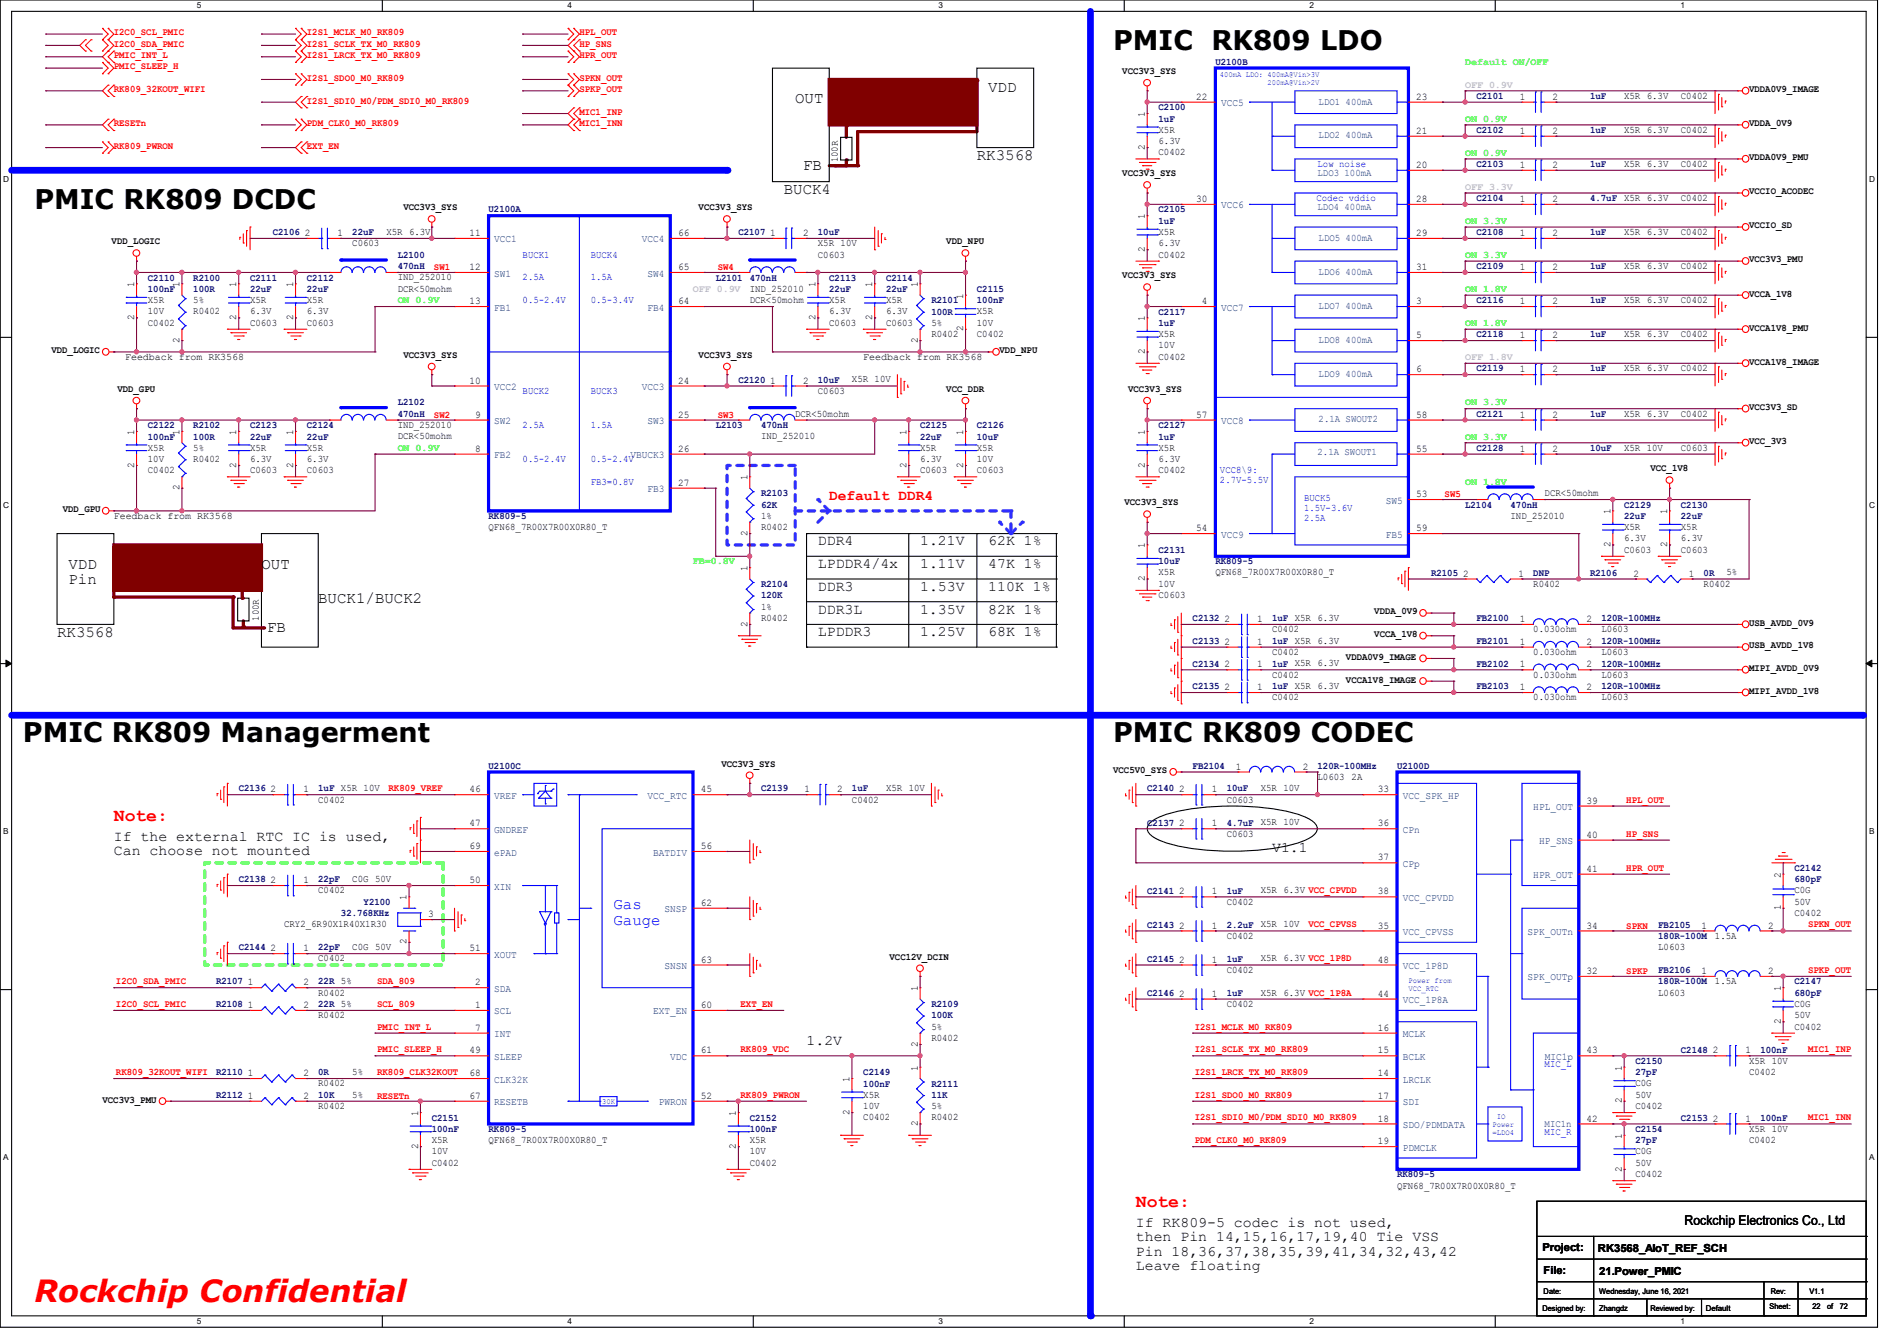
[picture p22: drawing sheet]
<svg xmlns="http://www.w3.org/2000/svg" width="297mm" height="210mm" viewBox="0 0 297 210" stroke-linecap="round" stroke-linejoin="round" font-family="sans-serif">
<defs><g id="words">
<text font-size="4.8" fill="#f00" x="5.4" y="204">Rockchip Confidential</text>
<g font-size="4.2">
<text x="174.3" y="7.8">PMIC RK809 LDO</text>
<text x="5.4" y="32.7">PMIC RK809 DCDC</text>
<text x="3.6" y="116.2">PMIC RK809 Managerment</text>
<text x="174.3" y="116.2">PMIC RK809 CODEC</text>
</g>
<g font-size="2.8" fill="#f00">
<text x="17.8" y="128.6">Note:</text>
<text x="177.8" y="189.1">Note:</text>
</g>
<g font-size="2.5">
<text x="124.5" y="16.2">OUT</text>
<text x="154.7" y="14.4">VDD</text>
<text x="125.7" y="26.7">FB</text>
<text x="153" y="25.1">RK3568</text>
<text x="122.7" y="30.4">BUCK4</text>
<text x="10.7" y="89.1">VDD</text>
<text x="40.9" y="89.1">OUT</text>
<text x="10.7" y="91.5">Pin</text>
<text x="49.8" y="94.4">BUCK1/BUCK2</text>
<text x="8.9" y="99.7">RK3568</text>
<text x="41.8" y="99">FB</text>
</g>
<g font-size="2.5" fill="#00f">
<text x="96.1" y="142.4">Gas</text>
<text x="96.1" y="144.9">Gauge</text>
</g>
<text font-size="2.3" fill="#f00" x="129.8" y="78.3">Default DDR4</text>
<g font-size="2.3">
<text x="128.1" y="89">LPDDR4/4x</text>
<text x="128.1" y="85.4">DDR4</text>
<text x="144.1" y="85.4">1.21V</text>
<text x="144.1" y="89">1.11V</text>
<text x="154.7" y="85.4">62K 1%</text>
<text x="154.7" y="89">47K 1%</text>
<text x="128.1" y="92.5">DDR3</text>
<text x="144.1" y="92.5">1.53V</text>
<text x="154.7" y="92.5">110K 1%</text>
<text x="128.1" y="99.7">LPDDR3</text>
<text x="128.1" y="96.1">DDR3L</text>
<text x="144.1" y="96.1">1.35V</text>
<text x="144.1" y="99.7">1.25V</text>
<text x="154.7" y="99.7">68K 1%</text>
<text x="154.7" y="96.1">82K 1%</text>
<text x="17.8" y="131.7">If the external RTC IC is used,</text>
<text x="17.8" y="133.9">Can choose not mounted</text>
<text x="199.2" y="133.4">V1.1</text>
<text x="126.3" y="163.7">1.2V</text>
<text x="177.8" y="192.1">If RK809-5 codec is not used,</text>
<text x="177.8" y="194.4">then Pin 14,15,16,17,19,40 Tie VSS</text>
<text x="177.8" y="196.7">Pin 18,36,37,38,35,39,41,34,32,43,42</text>
<text x="177.8" y="199">Leave floating</text>
</g>
<text font-size="2.1" x="263.7" y="191.9">Rockchip Electronics Co., Ltd</text>
<g font-size="1.7">
<text x="241.5" y="196">Project:</text>
<text x="250.2" y="196.1">RK3568_AIoT_REF_SCH</text>
<text x="241.7" y="199.5">File:</text>
<text x="250.4" y="199.7">21.Power_PMIC</text>
</g>
<g font-size="1.6" fill="#f00">
<text x="17.8" y="5.5">I2C0_SCL_PMIC</text>
<text x="48" y="5.5">I2S1_MCLK_M0_RK809</text>
<text x="90.7" y="5.5">HPL_OUT</text>
<text x="17.8" y="9.1">PMIC_INT_L</text>
<text x="17.8" y="10.9">PMIC_SLEEP_H</text>
<text x="17.8" y="7.3">I2C0_SDA_PMIC</text>
<text x="48" y="7.3">I2S1_SCLK_TX_M0_RK809</text>
<text x="48" y="9.1">I2S1_LRCK_TX_M0_RK809</text>
<text x="90.7" y="9.1">HPR_OUT</text>
<text x="90.7" y="7.3">HP_SNS</text>
<text x="17.8" y="14.4">RK809_32KOUT_WIFI</text>
<text x="48" y="12.7">I2S1_SDO0_M0_RK809</text>
<text x="48" y="16.2">I2S1_SDI0_M0/PDM_SDI0_M0_RK809</text>
<text x="90.7" y="12.7">SPKN_OUT</text>
<text x="90.7" y="14.4">SPKP_OUT</text>
<text x="90.7" y="18">MIC1_INP</text>
<text x="17.8" y="19.8">RESETn</text>
<text x="17.8" y="23.3">RK809_PWRON</text>
<text x="48" y="19.8">PDM_CLK0_M0_RK809</text>
<text x="48" y="23.3">EXT_EN</text>
<text x="90.7" y="19.8">MIC1_INN</text>
<text x="67.9" y="42.3">SW1</text>
<text x="112.4" y="42.3">SW4</text>
<text x="67.9" y="65.4">SW2</text>
<text x="112.4" y="65.4">SW3</text>
<text x="226.2" y="77.9">SW5</text>
<text x="60.8" y="123.9">RK809_VREF</text>
<text x="254.6" y="125.7">HPL_OUT</text>
<text x="254.6" y="131">HP_SNS</text>
<text x="254.6" y="136.4">HPR_OUT</text>
<text x="204.8" y="145.2">VCC_CPVSS</text>
<text x="254.6" y="145.5">SPKN</text>
<text x="283.1" y="145.2">SPKN_OUT</text>
<text x="18.2" y="154.1">I2C0_SDA_PMIC</text>
<text x="59.1" y="154.1">SDA_809</text>
<text x="254.6" y="152.6">SPKP</text>
<text x="283.1" y="152.4">SPKP_OUT</text>
<text x="18.2" y="157.7">I2C0_SCL_PMIC</text>
<text x="59.1" y="161.2">PMIC_INT_L</text>
<text x="59.1" y="157.7">SCL_809</text>
<text x="115.9" y="157.7">EXT_EN</text>
<text x="187.1" y="161.2">I2S1_MCLK_M0_RK809</text>
<text x="59.1" y="164.8">PMIC_SLEEP_H</text>
<text x="115.9" y="164.8">RK809_VDC</text>
<text x="187.1" y="164.8">I2S1_SCLK_TX_M0_RK809</text>
<text x="283.1" y="164.8">MIC1_INP</text>
<text x="18.2" y="168.4">RK809_32KOUT_WIFI</text>
<text x="59.1" y="172.1">RESETn</text>
<text x="59.1" y="168.4">RK809_CLK32KOUT</text>
<text x="115.9" y="171.9">RK809_PWRON</text>
<text x="187.1" y="168.4">I2S1_LRCK_TX_M0_RK809</text>
<text x="187.1" y="171.9">I2S1_SDO0_M0_RK809</text>
<text x="187.1" y="175.5">I2S1_SDI0_M0/PDM_SDI0_M0_RK809</text>
<text x="187.1" y="179">PDM_CLK0_M0_RK809</text>
<text x="283.1" y="175.5">MIC1_INN</text>
</g>
<g font-size="1.6">
<text x="175.7" y="11.6">VCC3V3_SYS</text>
<text x="187.3" y="15.6">22</text>
<text x="221.7" y="15.6">23</text>
<text x="238" y="15.6">1</text>
<text x="243.1" y="15.6">2</text>
<text x="254.3" y="15.5">X5R 6.3V</text>
<text x="263.2" y="15.5">C0402</text>
<text x="273.8" y="14.4">VDDA0V9_IMAGE</text>
<text x="179.2" y="23.5" transform="rotate(-90 179.2 23.5)">2</text>
<text x="179.2" y="18.3" transform="rotate(-90 179.2 18.3)">1</text>
<text x="181.4" y="20.8">X5R</text>
<text x="181.4" y="22.6">6.3V</text>
<text x="221.7" y="21">21</text>
<text x="238" y="21">1</text>
<text x="243.1" y="21">2</text>
<text x="254.3" y="20.8">X5R 6.3V</text>
<text x="263.2" y="20.8">C0402</text>
<text x="273.8" y="19.8">VDDA_0V9</text>
<text x="131.2" y="25.4" transform="rotate(-90 131.2 25.4)">100R</text>
<text x="175.7" y="27.6">VCC3V3_SYS</text>
<text x="181.4" y="24.3">C0402</text>
<text x="221.7" y="26.3">20</text>
<text x="238" y="26.3">1</text>
<text x="243.1" y="26.3">2</text>
<text x="254.3" y="26.1">X5R 6.3V</text>
<text x="263.2" y="26.1">C0402</text>
<text x="273.8" y="25.1">VDDA0V9_PMU</text>
<text x="63.2" y="32.9">VCC3V3_SYS</text>
<text x="109.4" y="32.9">VCC3V3_SYS</text>
<text x="179.2" y="34.3" transform="rotate(-90 179.2 34.3)">1</text>
<text x="187.3" y="31.6">30</text>
<text x="221.7" y="31.6">28</text>
<text x="238" y="31.6">1</text>
<text x="243.1" y="31.6">2</text>
<text x="254.3" y="31.5">X5R 6.3V</text>
<text x="263.2" y="31.5">C0402</text>
<text x="273.8" y="30.4">VCCIO_ACODEC</text>
<text x="273.8" y="35.8">VCCIO_SD</text>
<text x="17.5" y="38.3">VDD_LOGIC</text>
<text x="47.7" y="37">2</text>
<text x="52.8" y="37">1</text>
<text x="55.2" y="38.6">C0603</text>
<text x="60.5" y="36.8">X5R 6.3V</text>
<text x="73.5" y="37">11</text>
<text x="106.2" y="37">66</text>
<text x="120.6" y="37">1</text>
<text x="125.7" y="37">2</text>
<text x="128.1" y="40.3">C0603</text>
<text x="128.1" y="38.6">X5R 10V</text>
<text x="148.2" y="38.3">VDD_NPU</text>
<text x="179.2" y="39.5" transform="rotate(-90 179.2 39.5)">2</text>
<text x="181.4" y="40.3">C0402</text>
<text x="181.4" y="36.8">X5R</text>
<text x="181.4" y="38.6">6.3V</text>
<text x="221.7" y="37">29</text>
<text x="238" y="37">1</text>
<text x="243.1" y="37">2</text>
<text x="254.3" y="36.8">X5R 6.3V</text>
<text x="263.2" y="36.8">C0402</text>
<text x="273.8" y="41.1">VCC3V3_PMU</text>
<text x="21" y="45" transform="rotate(-90 21 45)">1</text>
<text x="23.2" y="47.5">X5R</text>
<text x="28.1" y="45" transform="rotate(-90 28.1 45)">1</text>
<text x="30.3" y="47.5">5%</text>
<text x="37" y="45" transform="rotate(-90 37 45)">1</text>
<text x="39.2" y="47.5">X5R</text>
<text x="45.9" y="45" transform="rotate(-90 45.9 45)">1</text>
<text x="48" y="47.5">X5R</text>
<text x="62.3" y="43.9">IND_252010</text>
<text x="62.3" y="45.7">DCR&lt;50mohm</text>
<text x="73.5" y="42.3">12</text>
<text x="73.5" y="47.6">13</text>
<text x="106.2" y="42.3">65</text>
<text x="106.2" y="47.6">64</text>
<text x="117.4" y="45.7">IND_252010</text>
<text x="117.4" y="47.5">DCR&lt;50mohm</text>
<text x="127.7" y="45" transform="rotate(-90 127.7 45)">1</text>
<text x="129.8" y="47.5">X5R</text>
<text x="136.6" y="45" transform="rotate(-90 136.6 45)">1</text>
<text x="138.7" y="47.5">X5R</text>
<text x="143.7" y="45" transform="rotate(-90 143.7 45)">1</text>
<text x="150.8" y="46.8" transform="rotate(-90 150.8 46.8)">1</text>
<text x="175.7" y="43.6">VCC3V3_SYS</text>
<text x="188.2" y="47.6">4</text>
<text x="221.7" y="42.3">31</text>
<text x="221.7" y="47.6">3</text>
<text x="238" y="47.6">1</text>
<text x="238" y="42.3">1</text>
<text x="243.1" y="47.6">2</text>
<text x="243.1" y="42.3">2</text>
<text x="254.3" y="47.5">X5R 6.3V</text>
<text x="254.3" y="42.1">X5R 6.3V</text>
<text x="263.2" y="47.5">C0402</text>
<text x="263.2" y="42.1">C0402</text>
<text x="273.8" y="46.4">VCCA_1V8</text>
<text x="21" y="50.1" transform="rotate(-90 21 50.1)">2</text>
<text x="23.2" y="51">C0402</text>
<text x="23.2" y="49.2">10V</text>
<text x="28.1" y="53.7" transform="rotate(-90 28.1 53.7)">2</text>
<text x="30.3" y="49.2">R0402</text>
<text x="37" y="50.1" transform="rotate(-90 37 50.1)">2</text>
<text x="39.2" y="51">C0603</text>
<text x="39.2" y="49.2">6.3V</text>
<text x="45.9" y="50.1" transform="rotate(-90 45.9 50.1)">2</text>
<text x="48" y="51">C0603</text>
<text x="48" y="49.2">6.3V</text>
<text x="127.7" y="50.1" transform="rotate(-90 127.7 50.1)">2</text>
<text x="129.8" y="51">C0603</text>
<text x="129.8" y="49.2">6.3V</text>
<text x="136.6" y="50.1" transform="rotate(-90 136.6 50.1)">2</text>
<text x="138.7" y="51">C0603</text>
<text x="138.7" y="49.2">6.3V</text>
<text x="143.7" y="53.7" transform="rotate(-90 143.7 53.7)">2</text>
<text x="145.8" y="52.8">R0402</text>
<text x="145.8" y="51">5%</text>
<text x="150.8" y="51.9" transform="rotate(-90 150.8 51.9)">2</text>
<text x="152.9" y="52.8">C0402</text>
<text x="152.9" y="49.2">X5R</text>
<text x="152.9" y="51">10V</text>
<text x="179.2" y="50.3" transform="rotate(-90 179.2 50.3)">1</text>
<text x="181.4" y="52.8">X5R</text>
<text x="221.7" y="53">5</text>
<text x="238" y="53">1</text>
<text x="243.1" y="53">2</text>
<text x="254.3" y="52.8">X5R 6.3V</text>
<text x="263.2" y="52.8">C0402</text>
<text x="273.8" y="51.8">VCCA1V8_PMU</text>
<text x="8" y="55.3">VDD_LOGIC</text>
<text x="19.6" y="56.3">Feedback from RK3568</text>
<text x="63.2" y="56">VCC3V3_SYS</text>
<text x="109.4" y="56">VCC3V3_SYS</text>
<text x="133.4" y="59.9">X5R 10V</text>
<text x="135.2" y="56.3">Feedback from RK3568</text>
<text x="156.5" y="55.3">VDD_NPU</text>
<text x="179.2" y="55.5" transform="rotate(-90 179.2 55.5)">2</text>
<text x="181.4" y="56.3">C0402</text>
<text x="181.4" y="54.6">10V</text>
<text x="221.7" y="58.3">6</text>
<text x="238" y="58.3">1</text>
<text x="243.1" y="58.3">2</text>
<text x="254.3" y="58.1">X5R 6.3V</text>
<text x="263.2" y="58.1">C0402</text>
<text x="273.8" y="57.1">VCCA1V8_IMAGE</text>
<text x="18.4" y="61.4">VDD_GPU</text>
<text x="73.5" y="60.1">10</text>
<text x="74.4" y="65.4">9</text>
<text x="106.2" y="60.1">24</text>
<text x="106.2" y="65.4">25</text>
<text x="120.6" y="60.1">1</text>
<text x="124.5" y="65.2">DCR&lt;50mohm</text>
<text x="125.7" y="60.1">2</text>
<text x="128.1" y="61.7">C0603</text>
<text x="148.2" y="61.4">VCC_DDR</text>
<text x="176.6" y="61.4">VCC3V3_SYS</text>
<text x="187.3" y="65.4">57</text>
<text x="221.7" y="65.4">58</text>
<text x="238" y="65.4">1</text>
<text x="243.1" y="65.4">2</text>
<text x="254.3" y="65.2">X5R 6.3V</text>
<text x="263.2" y="65.2">C0402</text>
<text x="273.8" y="64.2">VCC3V3_SD</text>
<text x="21" y="68.1" transform="rotate(-90 21 68.1)">1</text>
<text x="23.2" y="70.6">X5R</text>
<text x="28.1" y="68.1" transform="rotate(-90 28.1 68.1)">1</text>
<text x="30.3" y="70.6">5%</text>
<text x="37" y="68.1" transform="rotate(-90 37 68.1)">1</text>
<text x="39.2" y="70.6">X5R</text>
<text x="45.9" y="68.1" transform="rotate(-90 45.9 68.1)">1</text>
<text x="48" y="70.6">X5R</text>
<text x="62.3" y="67">IND_252010</text>
<text x="62.3" y="68.8">DCR&lt;50mohm</text>
<text x="74.4" y="70.7">8</text>
<text x="106.2" y="70.7">26</text>
<text x="119.2" y="68.8">IND_252010</text>
<text x="141.9" y="68.1" transform="rotate(-90 141.9 68.1)">1</text>
<text x="144.1" y="70.6">X5R</text>
<text x="150.8" y="68.1" transform="rotate(-90 150.8 68.1)">1</text>
<text x="152.9" y="70.6">X5R</text>
<text x="179.2" y="68.1" transform="rotate(-90 179.2 68.1)">1</text>
<text x="181.4" y="70.6">X5R</text>
<text x="221.7" y="70.7">55</text>
<text x="238" y="70.7">1</text>
<text x="243.1" y="70.7">2</text>
<text x="254.3" y="70.6">X5R 10V</text>
<text x="263.2" y="70.6">C0603</text>
<text x="273.8" y="69.6">VCC_3V3</text>
<text x="21" y="73.2" transform="rotate(-90 21 73.2)">2</text>
<text x="23.2" y="74.1">C0402</text>
<text x="23.2" y="72.3">10V</text>
<text x="28.1" y="76.8" transform="rotate(-90 28.1 76.8)">2</text>
<text x="30.3" y="72.3">R0402</text>
<text x="37" y="73.2" transform="rotate(-90 37 73.2)">2</text>
<text x="39.2" y="74.1">C0603</text>
<text x="39.2" y="72.3">6.3V</text>
<text x="45.9" y="73.2" transform="rotate(-90 45.9 73.2)">2</text>
<text x="48" y="74.1">C0603</text>
<text x="48" y="72.3">6.3V</text>
<text x="106.2" y="76.1">27</text>
<text x="117" y="75.2" transform="rotate(-90 117 75.2)">1</text>
<text x="141.9" y="73.2" transform="rotate(-90 141.9 73.2)">2</text>
<text x="144.1" y="74.1">C0603</text>
<text x="144.1" y="72.3">6.3V</text>
<text x="150.8" y="73.2" transform="rotate(-90 150.8 73.2)">2</text>
<text x="152.9" y="74.1">C0603</text>
<text x="152.9" y="72.3">10V</text>
<text x="179.2" y="73.2" transform="rotate(-90 179.2 73.2)">2</text>
<text x="181.4" y="74.1">C0402</text>
<text x="181.4" y="72.3">6.3V</text>
<text x="221.7" y="77.9">53</text>
<text x="241.8" y="77.7">DCR&lt;50mohm</text>
<text x="258.4" y="73.8">VCC_1V8</text>
<text x="9.8" y="80.2">VDD_GPU</text>
<text x="17.8" y="81.2">Feedback from RK3568</text>
<text x="76.5" y="83">QFN68_7R00X7R00X0R80_T</text>
<text x="117" y="83.9" transform="rotate(-90 117 83.9)">2</text>
<text x="119.2" y="83">R0402</text>
<text x="119.2" y="81.2">1%</text>
<text x="176.1" y="79.2">VCC3V3_SYS</text>
<text x="187.3" y="83.2">54</text>
<text x="221.7" y="83.2">59</text>
<text x="236.5" y="81.2">IND_252010</text>
<text x="252.1" y="80.6" transform="rotate(-90 252.1 80.6)">1</text>
<text x="254.3" y="83">X5R</text>
<text x="261" y="80.6" transform="rotate(-90 261 80.6)">1</text>
<text x="263.2" y="83">X5R</text>
<text x="117" y="89.5" transform="rotate(-90 117 89.5)">1</text>
<text x="179.2" y="85.9" transform="rotate(-90 179.2 85.9)">1</text>
<text x="252.1" y="85.7" transform="rotate(-90 252.1 85.7)">2</text>
<text x="254.3" y="86.6">C0603</text>
<text x="254.3" y="84.8">6.3V</text>
<text x="261" y="85.7" transform="rotate(-90 261 85.7)">2</text>
<text x="263.2" y="86.6">C0603</text>
<text x="263.2" y="84.8">6.3V</text>
<text x="119.2" y="95.5">1%</text>
<text x="179.2" y="91" transform="rotate(-90 179.2 91)">2</text>
<text x="181.4" y="93.7">C0603</text>
<text x="181.4" y="90.1">X5R</text>
<text x="181.4" y="91.9">10V</text>
<text x="190.3" y="90.1">QFN68_7R00X7R00X0R80_T</text>
<text x="229.1" y="90.3">2</text>
<text x="237.7" y="90.3">1</text>
<text x="240.1" y="91.9">R0402</text>
<text x="255.7" y="90.3">2</text>
<text x="264.4" y="90.3">1</text>
<text x="266.7" y="91.9">R0402</text>
<text x="270.3" y="90.1">5%</text>
<text x="40.5" y="97.2" transform="rotate(-90 40.5 97.2)">100R</text>
<text x="117" y="98.1" transform="rotate(-90 117 98.1)">2</text>
<text x="119.2" y="97.2">R0402</text>
<text x="191.7" y="97.4">2</text>
<text x="191.7" y="101">2</text>
<text x="196.8" y="97.4">1</text>
<text x="196.8" y="101">1</text>
<text x="199.2" y="99">C0402</text>
<text x="215.2" y="96.2">VDDA_0V9</text>
<text x="215.2" y="99.8">VCCA_1V8</text>
<text x="238" y="97.4">1</text>
<text x="238" y="101">1</text>
<text x="240.1" y="99">0.030ohm</text>
<text x="248.4" y="97.4">2</text>
<text x="248.4" y="101">2</text>
<text x="250.7" y="99">L0603</text>
<text x="273.8" y="101.6">USB_AVDD_1V8</text>
<text x="273.8" y="98">USB_AVDD_0V9</text>
<text x="191.7" y="104.5">2</text>
<text x="196.8" y="104.5">1</text>
<text x="199.2" y="102.6">C0402</text>
<text x="199.2" y="106.1">C0402</text>
<text x="210.7" y="106.9">VCCA1V8_IMAGE</text>
<text x="210.7" y="103.3">VDDA0V9_IMAGE</text>
<text x="238" y="104.5">1</text>
<text x="240.1" y="102.6">0.030ohm</text>
<text x="240.1" y="106.1">0.030ohm</text>
<text x="248.4" y="104.5">2</text>
<text x="250.7" y="102.6">L0603</text>
<text x="250.7" y="106.1">L0603</text>
<text x="273.8" y="105.1">MIPI_AVDD_0V9</text>
<text x="191.7" y="108.1">2</text>
<text x="196.8" y="108.1">1</text>
<text x="199.2" y="109.7">C0402</text>
<text x="238" y="108.1">1</text>
<text x="240.1" y="109.7">0.030ohm</text>
<text x="248.4" y="108.1">2</text>
<text x="250.7" y="109.7">L0603</text>
<text x="273.8" y="108.7">MIPI_AVDD_1V8</text>
<text x="42.4" y="124.1">2</text>
<text x="47.5" y="124.1">1</text>
<text x="49.8" y="125.7">C0402</text>
<text x="73.5" y="124.1">46</text>
<text x="109.7" y="124.1">45</text>
<text x="112.9" y="120.1">VCC3V3_SYS</text>
<text x="125.9" y="124.1">1</text>
<text x="131.1" y="124.1">2</text>
<text x="133.4" y="125.7">C0402</text>
<text x="138.7" y="123.9">X5R 10V</text>
<text x="174.3" y="121.1">VCC5V0_SYS</text>
<text x="184.6" y="124.1">2</text>
<text x="189.7" y="124.1">1</text>
<text x="192.1" y="125.7">C0603</text>
<text x="193.5" y="120.5">1</text>
<text x="197.4" y="123.9">X5R 10V</text>
<text x="204" y="120.5">2</text>
<text x="206.3" y="122.1">L0603</text>
<text x="211.6" y="122.1">2A</text>
<text x="215.7" y="124.1">33</text>
<text x="248.4" y="125.9">39</text>
<text x="73.5" y="129.4">47</text>
<text x="184.6" y="129.4">2</text>
<text x="189.7" y="129.4">1</text>
<text x="192.1" y="131">C0603</text>
<text x="197.4" y="129.2">X5R 10V</text>
<text x="215.7" y="129.4">36</text>
<text x="248.4" y="131.2">40</text>
<text x="73.5" y="133">69</text>
<text x="109.7" y="133">56</text>
<text x="215.7" y="134.7">37</text>
<text x="248.4" y="136.5">41</text>
<text x="278.8" y="137.5" transform="rotate(-90 278.8 137.5)">2</text>
<text x="42.4" y="138.3">2</text>
<text x="47.5" y="138.3">1</text>
<text x="49.8" y="139.9">C0402</text>
<text x="55.2" y="138.1">C0G 50V</text>
<text x="63.7" y="141" transform="rotate(-90 63.7 141)">1</text>
<text x="67.1" y="143.6">3</text>
<text x="73.5" y="138.3">50</text>
<text x="109.7" y="141.9">62</text>
<text x="184.6" y="140.1">2</text>
<text x="189.7" y="140.1">1</text>
<text x="192.1" y="141.7">C0402</text>
<text x="197.4" y="139.9">X5R 6.3V VCC_CPVDD</text>
<text x="215.7" y="140.1">38</text>
<text x="278.8" y="142.6" transform="rotate(-90 278.8 142.6)">1</text>
<text x="281" y="143.5">C0402</text>
<text x="281" y="139.9">C0G</text>
<text x="281" y="141.7">50V</text>
<text x="42.4" y="149">2</text>
<text x="44.5" y="145.2">CRY2_6R90X1R40X1R30</text>
<text x="47.5" y="149">1</text>
<text x="55.2" y="148.8">C0G 50V</text>
<text x="63.7" y="147.9" transform="rotate(-90 63.7 147.9)">2</text>
<text x="73.5" y="149">51</text>
<text x="184.6" y="145.4">2</text>
<text x="189.7" y="145.4">1</text>
<text x="192.1" y="147">C0402</text>
<text x="197.4" y="145.2">X5R 10V</text>
<text x="215.7" y="145.4">35</text>
<text x="248.4" y="145.4">34</text>
<text x="259.6" y="148.8">L0603</text>
<text x="266.4" y="145.4">1</text>
<text x="268.5" y="147">1.5A</text>
<text x="276.9" y="145.4">2</text>
<text x="38.8" y="154.3">1</text>
<text x="47.5" y="154.3">2</text>
<text x="49.8" y="155.9">R0402</text>
<text x="49.8" y="150.6">C0402</text>
<text x="74.4" y="154.3">2</text>
<text x="109.7" y="150.8">63</text>
<text x="139.3" y="150.3">VCC12V_DCIN</text>
<text x="143.7" y="155.2" transform="rotate(-90 143.7 155.2)">1</text>
<text x="184.6" y="150.8">2</text>
<text x="189.7" y="150.8">1</text>
<text x="192.1" y="152.4">C0402</text>
<text x="197.4" y="155.9">X5R 6.3V VCC_1P8A</text>
<text x="197.4" y="150.6">X5R 6.3V VCC_1P8D</text>
<text x="215.7" y="150.8">48</text>
<text x="248.4" y="152.5">32</text>
<text x="259.6" y="155.9">L0603</text>
<text x="266.4" y="152.5">1</text>
<text x="268.5" y="154.1">1.5A</text>
<text x="276.9" y="152.5">2</text>
<text x="278.8" y="155.2" transform="rotate(-90 278.8 155.2)">1</text>
<text x="38.8" y="157.9">1</text>
<text x="47.5" y="157.9">2</text>
<text x="49.8" y="159.5">R0402</text>
<text x="74.4" y="157.9">1</text>
<text x="74.4" y="161.4">7</text>
<text x="109.7" y="157.9">60</text>
<text x="145.8" y="161.2">5%</text>
<text x="184.6" y="156.1">2</text>
<text x="189.7" y="156.1">1</text>
<text x="192.1" y="157.7">C0402</text>
<text x="215.7" y="156.1">44</text>
<text x="215.7" y="161.4">16</text>
<text x="278.8" y="160.4" transform="rotate(-90 278.8 160.4)">2</text>
<text x="281" y="161.2">C0402</text>
<text x="281" y="157.7">C0G</text>
<text x="281" y="159.5">50V</text>
<text x="73.5" y="165">49</text>
<text x="109.7" y="165">61</text>
<text x="143.7" y="167.7" transform="rotate(-90 143.7 167.7)">1</text>
<text x="143.7" y="163.9" transform="rotate(-90 143.7 163.9)">2</text>
<text x="145.8" y="163">R0402</text>
<text x="215.7" y="165">15</text>
<text x="248.4" y="165">43</text>
<text x="253.9" y="167.7" transform="rotate(-90 253.9 167.7)">1</text>
<text x="268.2" y="165">2</text>
<text x="273.3" y="165">1</text>
<text x="273.8" y="166.6">X5R 10V</text>
<text x="16" y="172.7">VCC3V3_PMU</text>
<text x="38.8" y="172.1">1</text>
<text x="38.8" y="168.5">1</text>
<text x="47.5" y="172.1">2</text>
<text x="47.5" y="168.5">2</text>
<text x="49.8" y="173.7">R0402</text>
<text x="49.8" y="170.1">R0402</text>
<text x="55.2" y="171.9">5%</text>
<text x="55.2" y="168.4">5%</text>
<text x="73.5" y="168.5">68</text>
<text x="73.5" y="172.1">67</text>
<text x="109.7" y="172.1">52</text>
<text x="133" y="169.5" transform="rotate(-90 133 169.5)">1</text>
<text x="135.2" y="171.9">X5R</text>
<text x="135.2" y="173.7">10V</text>
<text x="145.8" y="173.7">5%</text>
<text x="215.7" y="168.5">14</text>
<text x="215.7" y="172.1">17</text>
<text x="253.9" y="172.8" transform="rotate(-90 253.9 172.8)">2</text>
<text x="256.1" y="173.7">C0402</text>
<text x="256.1" y="170.1">C0G</text>
<text x="256.1" y="171.9">50V</text>
<text x="273.8" y="168.4">C0402</text>
<text x="65.4" y="179.9" transform="rotate(-90 65.4 179.9)">2</text>
<text x="65.4" y="174.8" transform="rotate(-90 65.4 174.8)">1</text>
<text x="67.6" y="179">X5R</text>
<text x="76.5" y="179">QFN68_7R00X7R00X0R80_T</text>
<text x="115.2" y="179.9" transform="rotate(-90 115.2 179.9)">2</text>
<text x="115.2" y="174.8" transform="rotate(-90 115.2 174.8)">1</text>
<text x="117.4" y="179">X5R</text>
<text x="133" y="174.6" transform="rotate(-90 133 174.6)">2</text>
<text x="135.2" y="175.5">C0402</text>
<text x="143.7" y="176.4" transform="rotate(-90 143.7 176.4)">2</text>
<text x="145.8" y="175.5">R0402</text>
<text x="215.7" y="175.6">18</text>
<text x="215.7" y="179.2">19</text>
<text x="248.4" y="175.6">42</text>
<text x="253.9" y="178.3" transform="rotate(-90 253.9 178.3)">1</text>
<text x="268.2" y="175.6">2</text>
<text x="273.3" y="175.6">1</text>
<text x="273.8" y="179">C0402</text>
<text x="273.8" y="177.2">X5R 10V</text>
<text x="67.6" y="182.6">C0402</text>
<text x="67.6" y="180.8">10V</text>
<text x="117.4" y="182.6">C0402</text>
<text x="117.4" y="180.8">10V</text>
<text x="253.9" y="183.5" transform="rotate(-90 253.9 183.5)">2</text>
<text x="256.1" y="184.4">C0402</text>
<text x="256.1" y="180.8">C0G</text>
<text x="256.1" y="182.6">50V</text>
<text x="218.7" y="186.1">QFN68_7R00X7R00X0R80_T</text>
</g>
<g font-size="1.6" fill="#000080">
<text x="190.3" y="10.2">U2100B</text>
<text x="181.4" y="17.3">C2100</text>
<text x="231.2" y="15.5">C2101</text>
<text x="249" y="15.5">1uF</text>
<text x="181.4" y="19">1uF</text>
<text x="231.2" y="20.8">C2102</text>
<text x="249" y="20.8">1uF</text>
<text x="231.2" y="26.2">C2103</text>
<text x="249" y="26.2">1uF</text>
<text x="76.5" y="33.3">U2100A</text>
<text x="181.4" y="33.3">C2105</text>
<text x="181.4" y="35.1">1uF</text>
<text x="231.2" y="31.5">C2104</text>
<text x="249" y="31.5">4.7uF</text>
<text x="42.7" y="36.8">C2106</text>
<text x="55.2" y="36.8">22uF</text>
<text x="62.3" y="40.4">L2100</text>
<text x="115.6" y="36.8">C2107</text>
<text x="128.1" y="36.8">10uF</text>
<text x="231.2" y="36.8">C2108</text>
<text x="249" y="36.8">1uF</text>
<text x="23.2" y="43.9">C2110</text>
<text x="23.2" y="45.7">100nF</text>
<text x="30.3" y="43.9">R2100</text>
<text x="30.3" y="45.7">100R</text>
<text x="39.2" y="43.9">C2111</text>
<text x="39.2" y="45.7">22uF</text>
<text x="48" y="43.9">C2112</text>
<text x="48" y="45.7">22uF</text>
<text x="62.3" y="42.2">470nH</text>
<text x="112.1" y="43.9">L2101</text>
<text x="117.4" y="43.9">470nH</text>
<text x="129.8" y="43.9">C2113</text>
<text x="129.8" y="45.7">22uF</text>
<text x="138.7" y="43.9">C2114</text>
<text x="138.7" y="45.7">22uF</text>
<text x="145.8" y="47.5">R2101</text>
<text x="152.9" y="45.7">C2115</text>
<text x="152.9" y="47.5">100nF</text>
<text x="231.2" y="47.5">C2116</text>
<text x="231.2" y="42.2">C2109</text>
<text x="249" y="47.5">1uF</text>
<text x="249" y="42.2">1uF</text>
<text x="145.8" y="49.3">100R</text>
<text x="181.4" y="49.3">C2117</text>
<text x="181.4" y="51.1">1uF</text>
<text x="231.2" y="52.8">C2118</text>
<text x="249" y="52.8">1uF</text>
<text x="115.6" y="59.9">C2120</text>
<text x="128.1" y="59.9">10uF</text>
<text x="231.2" y="58.2">C2119</text>
<text x="249" y="58.2">1uF</text>
<text x="62.3" y="63.5">L2102</text>
<text x="62.3" y="65.3">470nH</text>
<text x="231.2" y="65.3">C2121</text>
<text x="249" y="65.3">1uF</text>
<text x="23.2" y="67.1">C2122</text>
<text x="23.2" y="68.8">100nF</text>
<text x="30.3" y="67.1">R2102</text>
<text x="30.3" y="68.8">100R</text>
<text x="39.2" y="67.1">C2123</text>
<text x="39.2" y="68.8">22uF</text>
<text x="48" y="67.1">C2124</text>
<text x="48" y="68.8">22uF</text>
<text x="112.1" y="67.1">L2103</text>
<text x="119.2" y="67.1">470nH</text>
<text x="144.1" y="67.1">C2125</text>
<text x="144.1" y="68.8">22uF</text>
<text x="152.9" y="67.1">C2126</text>
<text x="152.9" y="68.8">10uF</text>
<text x="181.4" y="67.1">C2127</text>
<text x="181.4" y="68.8">1uF</text>
<text x="231.2" y="70.6">C2128</text>
<text x="249" y="70.6">10uF</text>
<text x="119.2" y="77.7">R2103</text>
<text x="76.5" y="81.3">RK809-5</text>
<text x="119.2" y="79.5">62K</text>
<text x="229.4" y="79.5">L2104</text>
<text x="236.5" y="79.5">470nH</text>
<text x="254.3" y="79.5">C2129</text>
<text x="254.3" y="81.3">22uF</text>
<text x="263.2" y="79.5">C2130</text>
<text x="263.2" y="81.3">22uF</text>
<text x="181.4" y="86.6">C2131</text>
<text x="181.4" y="88.4">10uF</text>
<text x="190.3" y="88.4">RK809-5</text>
<text x="119.2" y="91.9">R2104</text>
<text x="119.2" y="93.7">120K</text>
<text x="224.1" y="90.2">R2105</text>
<text x="240.1" y="90.2">DNP</text>
<text x="249" y="90.2">R2106</text>
<text x="266.7" y="90.2">0R</text>
<text x="186.7" y="97.3">C2132</text>
<text x="186.7" y="100.8">C2133</text>
<text x="199.2" y="97.3">1uF X5R 6.3V</text>
<text x="199.2" y="100.8">1uF X5R 6.3V</text>
<text x="231.2" y="97.3">FB2100</text>
<text x="231.2" y="100.8">FB2101</text>
<text x="250.7" y="97.3">120R-100MHz</text>
<text x="250.7" y="100.8">120R-100MHz</text>
<text x="186.7" y="104.4">C2134</text>
<text x="186.7" y="107.9">C2135</text>
<text x="199.2" y="104.4">1uF X5R 6.3V</text>
<text x="199.2" y="107.9">1uF X5R 6.3V</text>
<text x="231.2" y="107.9">FB2103</text>
<text x="231.2" y="104.4">FB2102</text>
<text x="250.7" y="107.9">120R-100MHz</text>
<text x="250.7" y="104.4">120R-100MHz</text>
<text x="37.4" y="123.9">C2136</text>
<text x="49.8" y="123.9">1uF X5R 10V</text>
<text x="76.5" y="120.4">U2100C</text>
<text x="119.2" y="123.9">C2139</text>
<text x="133.4" y="123.9">1uF</text>
<text x="179.6" y="123.9">C2140</text>
<text x="186.7" y="120.4">FB2104</text>
<text x="192.1" y="123.9">10uF</text>
<text x="206.3" y="120.4">120R-100MHz</text>
<text x="218.7" y="120.4">U2100D</text>
<text x="179.6" y="129.3">C2137</text>
<text x="192.1" y="129.3">4.7uF</text>
<text x="281" y="136.4">C2142</text>
<text x="37.4" y="138.2">C2138</text>
<text x="49.8" y="138.2">22pF</text>
<text x="53.4" y="143.5">32.768KHz</text>
<text x="56.9" y="141.7">Y2100</text>
<text x="179.6" y="140">C2141</text>
<text x="192.1" y="140">1uF</text>
<text x="281" y="138.2">680pF</text>
<text x="37.4" y="148.8">C2144</text>
<text x="49.8" y="148.8">22pF</text>
<text x="179.6" y="145.3">C2143</text>
<text x="192.1" y="145.3">2.2uF</text>
<text x="259.6" y="145.3">FB2105</text>
<text x="259.6" y="147.1">180R-100M</text>
<text x="33.8" y="154.2">R2107</text>
<text x="49.8" y="154.2">22R 5%</text>
<text x="179.6" y="156">C2146</text>
<text x="179.6" y="150.6">C2145</text>
<text x="192.1" y="156">1uF</text>
<text x="192.1" y="150.6">1uF</text>
<text x="259.6" y="152.4">FB2106</text>
<text x="259.6" y="154.2">180R-100M</text>
<text x="281" y="154.2">C2147</text>
<text x="281" y="156">680pF</text>
<text x="33.8" y="157.7">R2108</text>
<text x="49.8" y="157.7">22R 5%</text>
<text x="145.8" y="157.7">R2109</text>
<text x="145.8" y="159.5">100K</text>
<text x="256.1" y="166.6">C2150</text>
<text x="263.2" y="164.8">C2148</text>
<text x="275.6" y="164.8">100nF</text>
<text x="33.8" y="172">R2112</text>
<text x="33.8" y="168.4">R2110</text>
<text x="49.8" y="172">10K</text>
<text x="49.8" y="168.4">0R</text>
<text x="135.2" y="168.4">C2149</text>
<text x="135.2" y="170.2">100nF</text>
<text x="145.8" y="170.2">R2111</text>
<text x="145.8" y="172">11K</text>
<text x="256.1" y="168.4">27pF</text>
<text x="67.6" y="175.5">C2151</text>
<text x="67.6" y="177.3">100nF</text>
<text x="76.5" y="177.3">RK809-5</text>
<text x="117.4" y="175.5">C2152</text>
<text x="117.4" y="177.3">100nF</text>
<text x="256.1" y="177.3">C2154</text>
<text x="256.1" y="179.1">27pF</text>
<text x="263.2" y="175.5">C2153</text>
<text x="275.6" y="175.5">100nF</text>
<text x="218.7" y="184.4">RK809-5</text>
</g>
<g font-size="1.6" fill="#0f0">
<text x="229.4" y="10.2">Default ON/OFF</text>
<text x="229.4" y="19">ON 0.9V</text>
<text x="229.4" y="24.4">ON 0.9V</text>
<text x="229.4" y="35.1">ON 3.3V</text>
<text x="229.4" y="40.4">ON 3.3V</text>
<text x="62.3" y="47.5">ON 0.9V</text>
<text x="229.4" y="45.7">ON 1.8V</text>
<text x="229.4" y="51.1">ON 1.8V</text>
<text x="229.4" y="63.5">ON 3.3V</text>
<text x="62.3" y="70.6">ON 0.9V</text>
<text x="229.4" y="68.8">ON 3.3V</text>
<text x="229.4" y="75.9">ON 1.8V</text>
<text x="108.5" y="88.4">FB=0.8V</text>
</g>
<g font-size="1.6" fill="#004080">
<text x="191.2" y="16.6">VCC5</text>
<text x="206.5" y="16.5">LDO1 400mA</text>
<text x="206.5" y="21.7">LDO2 400mA</text>
<text x="206.3" y="27.6">LDO3 100mA</text>
<text x="191.2" y="32.6">VCC6</text>
<text x="206.3" y="32.9">LDO4 400mA</text>
<text x="77.4" y="38">VCC1</text>
<text x="100.5" y="38">VCC4</text>
<text x="206.5" y="37.7">LDO5 400mA</text>
<text x="77.4" y="43.3">SW1</text>
<text x="101.4" y="43.3">SW4</text>
<text x="206.5" y="43">LDO6 400mA</text>
<text x="77.4" y="48.6">FB1</text>
<text x="101.4" y="48.6">FB4</text>
<text x="191.2" y="48.6">VCC7</text>
<text x="206.5" y="48.3">LDO7 400mA</text>
<text x="206.5" y="53.7">LDO8 400mA</text>
<text x="206.5" y="59">LDO9 400mA</text>
<text x="77.4" y="61.1">VCC2</text>
<text x="100.5" y="61.1">VCC3</text>
<text x="77.4" y="66.4">SW2</text>
<text x="77.4" y="71.8">FB2</text>
<text x="98.7" y="71.8">VBUCK3</text>
<text x="101.4" y="66.4">SW3</text>
<text x="191.2" y="66.4">VCC8</text>
<text x="206.3" y="71.3">2.1A SWOUT1</text>
<text x="206.5" y="66.1">2.1A SWOUT2</text>
<text x="101.4" y="77.1">FB3</text>
<text x="217" y="78.9">SW5</text>
<text x="191.2" y="84.2">VCC9</text>
<text x="217" y="84.2">FB5</text>
<text x="77.4" y="125.1">VREF</text>
<text x="101.4" y="125.1">VCC_RTC</text>
<text x="219.6" y="125.1">VCC_SPK_HP</text>
<text x="77.4" y="130.4">GNDREF</text>
<text x="219.6" y="130.4">CPn</text>
<text x="240.1" y="126.9">HPL_OUT</text>
<text x="77.4" y="134">ePAD</text>
<text x="102.3" y="134">BATDIV</text>
<text x="219.6" y="135.8">CPp</text>
<text x="240.1" y="137.5">HPR_OUT</text>
<text x="241" y="132.2">HP_SNS</text>
<text x="77.4" y="139.3">XIN</text>
<text x="104.1" y="142.9">SNSP</text>
<text x="219.6" y="141.1">VCC_CPVDD</text>
<text x="77.4" y="150">XOUT</text>
<text x="219.6" y="146.4">VCC_CPVSS</text>
<text x="239.2" y="146.4">SPK_OUTn</text>
<text x="77.4" y="155.3">SDA</text>
<text x="104.1" y="151.8">SNSN</text>
<text x="219.6" y="151.8">VCC_1P8D</text>
<text x="239.2" y="153.5">SPK_OUTp</text>
<text x="77.4" y="158.9">SCL</text>
<text x="102.3" y="158.9">EXT_EN</text>
<text x="219.6" y="157.1">VCC_1P8A</text>
<text x="77.4" y="162.4">INT</text>
<text x="77.4" y="166">SLEEP</text>
<text x="104.9" y="166">VDC</text>
<text x="219.6" y="162.4">MCLK</text>
<text x="219.6" y="166">BCLK</text>
<text x="241.8" y="166">MIC1p</text>
<text x="77.4" y="169.5">CLK32K</text>
<text x="77.4" y="173.1">RESETB</text>
<text x="103.2" y="173.1">PWRON</text>
<text x="219.6" y="169.5">LRCLK</text>
<text x="219.6" y="173.1">SDI</text>
<text x="219.6" y="176.7">SDO/PDMDATA</text>
<text x="241.8" y="176.5">MIC1n</text>
<text x="219.6" y="180.2">PDMCLK</text>
</g>
<g font-size="1.6" fill="#c0c0c0">
<text x="229.4" y="13.7">OFF 0.9V</text>
<text x="229.4" y="29.7">OFF 3.3V</text>
<text x="108.5" y="45.7">OFF 0.9V</text>
<text x="229.4" y="56.4">OFF 1.8V</text>
</g>
<g font-size="1.6" fill="#00f">
<text x="206.3" y="26.1">Low noise</text>
<text x="206.1" y="31.5">Codec vddio</text>
<text x="81.8" y="40.3">BUCK1</text>
<text x="92.5" y="40.3">BUCK4</text>
<text x="81.8" y="43.9">2.5A</text>
<text x="81.8" y="47.5">0.5-2.4V</text>
<text x="92.5" y="43.9">1.5A</text>
<text x="92.5" y="47.5">0.5-3.4V</text>
<text x="81.8" y="61.7">BUCK2</text>
<text x="92.5" y="61.7">BUCK3</text>
<text x="81.8" y="67">2.5A</text>
<text x="92.5" y="67">1.5A</text>
<text x="81.8" y="72.3">0.5-2.4V</text>
<text x="92.5" y="72.3">0.5-2.4V</text>
<text x="92.5" y="75.9">FB3=0.8V</text>
<text x="191" y="74.1">VCC8\9:</text>
<text x="191" y="75.7">2.7V-5.5V</text>
<text x="204.2" y="78.4">BUCK5</text>
<text x="204.2" y="80">1.5V-3.6V</text>
<text x="204.2" y="81.5">2.5A</text>
<text x="241.8" y="167.1">MIC_L</text>
<text x="241.8" y="177.8">MIC_R</text>
</g>
<g font-size="1.3">
<text x="30.8" y="1.3">5</text>
<text x="88.9" y="1.3">4</text>
<text x="146.9" y="1.3">3</text>
<text x="205" y="1.3">2</text>
<text x="263.1" y="1.3">1</text>
<text x=".5" y="28.4">D</text>
<text x="292.7" y="28.4">D</text>
<text x=".5" y="79.5">C</text>
<text x="292.7" y="79.5">C</text>
<text x=".5" y="130.6">B</text>
<text x="292.7" y="130.6">B</text>
<text x=".5" y="181.7">A</text>
<text x="292.7" y="181.7">A</text>
<text x="30.8" y="207.4">5</text>
<text x="88.9" y="207.4">4</text>
<text x="146.9" y="207.4">3</text>
<text x="205" y="207.4">2</text>
<text x="263.1" y="207.4">1</text>
</g>
<g font-size="1.2" fill="#00f">
<text x="191" y="12">400mA LDO: 400mA@Vin&gt;3V</text>
<text x="198.5" y="13.3">200mA@Vin&gt;2V</text>
<text x="220.5" y="153.9">Power from</text>
<text x="220.5" y="155.2">VCC_RTC</text>
<text x="94.3" y="172.9">30K</text>
<text x="233.7" y="176.5">Power</text>
<text x="233.7" y="177.7">=LDO4</text>
<text x="234.4" y="175.3">IO</text>
</g>
<g font-size="1.2">
<text x="241.7" y="202.6">Date:</text>
<text x="250.4" y="202.6">Wednesday, June 16, 2021</text>
<text x="277.2" y="202.6">Rev:</text>
<text x="283.3" y="202.6">V1.1</text>
<text x="241.5" y="205.3">Designed by:</text>
<text x="250.4" y="205.3">Zhangdz</text>
<text x="258.4" y="205.3">Reviewed by:</text>
<text x="267.1" y="205.3">Default</text>
<text x="277.1" y="205.1">Sheet:</text>
<text x="283.8" y="205.1">22</text>
<text x="286.1" y="205.1">of</text>
<text x="288.1" y="205.1">72</text>
</g>
</g></defs>
<path d="M0 0h294v207.9h-294zM1.8 1.8h290.4v204.3h-290.4z" fill="none" stroke="#000" stroke-width=".17"/>
<g fill="#fff">
<path d="M30.8 .2h.7v1.4h-.7z"/>
<path d="M30.8 206.2h.7v1.4h-.7z"/>
</g>
<path d="M59.9 0v1.8M59.9 206.1v1.8" fill="none" stroke="#000" stroke-width=".17"/>
<g fill="#fff">
<path d="M88.9 .2h.6v1.4h-.6z"/>
<path d="M88.9 206.2h.6v1.4h-.6z"/>
</g>
<path d="M117.9 0v1.8M117.9 206.1v1.8" fill="none" stroke="#000" stroke-width=".17"/>
<g fill="#fff">
<path d="M146.9 .2h.7v1.4h-.7z"/>
<path d="M146.9 206.2h.7v1.4h-.7z"/>
</g>
<path d="M176 0v1.8M176 206.1v1.8" fill="none" stroke="#000" stroke-width=".17"/>
<g fill="#fff">
<path d="M205 .2h.7v1.4h-.7z"/>
<path d="M205 206.2h.7v1.4h-.7z"/>
</g>
<path d="M234.1 0v1.8M234.1 206.1v1.8" fill="none" stroke="#000" stroke-width=".17"/>
<g fill="#fff">
<path d="M263.1 .2h.7v1.4h-.7z"/>
<path d="M263.1 206.2h.7v1.4h-.7z"/>
<path d="M.5 27.3h.9v1.4h-.9z"/>
<path d="M292.7 27.3h.8v1.4h-.8z"/>
<path d="M.5 78.4h.9v1.4h-.9z"/>
<path d="M292.7 78.4h.8v1.4h-.8z"/>
</g>
<path d="M0 52.8h1.8M292.2 52.8h1.8" fill="none" stroke="#000" stroke-width=".17"/>
<g fill="#fff">
<path d="M.5 129.5h.8v1.4h-.8z"/>
<path d="M292.7 129.5h.8v1.4h-.8z"/>
</g>
<path d="M0 103.9h1.8M292.2 103.9h1.8" fill="none" stroke="#000" stroke-width=".17"/>
<path d="M.9 103.4l.9 .5-.9 .5zM292.2 103.9l.9-.5v1z" fill="#000" stroke="#000" stroke-width=".16"/>
<g fill="#fff">
<path d="M.5 180.5h.8v1.4h-.8z"/>
<path d="M292.7 180.5h.8v1.4h-.8z"/>
</g>
<path d="M0 155h1.8M292.2 155h1.8" fill="none" stroke="#000" stroke-width=".17"/>
<path d="M170.7 1.8v204.3" fill="none" stroke="#00f" stroke-width="1.1"/>
<circle cx="170.7" cy="206.1" r=".53" fill="#00f"/>
<path d="M1.8 112h289.8" fill="none" stroke="#00f" stroke-width="1.1"/>
<circle cx="291.6" cy="112" r=".53" fill="#00f"/>
<path d="M1.8 26.7h112" fill="none" stroke="#00f" stroke-width="1.1"/>
<circle cx="113.8" cy="26.7" r=".53" fill="#00f"/>
<g fill="none" stroke="#000" stroke-width=".17">
<path d="M126.3 83.6h.1M126.3 83.6h39.1M126.3 83.6v17.7M126.3 97.8h39.1M126.3 94.2h39.1M126.3 90.7h39.1M126.3 87.1h39.1M142.3 83.6h.1M142.3 83.6v17.7M153 83.6h.1M153 83.6v17.7M165.4 83.6h.1"/>
<path d="M165.4 97.8h.1M165.4 94.2h.1M165.4 90.7h.1M165.4 87.1h.1M165.4 83.6v17.7M126.3 101.3h.1M126.3 101.3h39.1M165.4 101.3h.1"/>
</g>
<path d="M124.5 80h33.8" fill="none" stroke="#8000ff" stroke-width=".51" stroke-dasharray="1 1"/>
<circle cx="158.3" cy="80" r=".25" fill="#8000ff" stroke-dasharray="1 1"/>
<path d="M158.3 80v3.6" fill="none" stroke="#8000ff" stroke-width=".51" stroke-dasharray="1 1"/>
<circle cx="158.3" cy="83.6" r=".25" fill="#8000ff" stroke-dasharray="1 1"/>
<path d="M158.3 83.6l1.8-1.8" fill="none" stroke="#8000ff" stroke-width=".51" stroke-dasharray="1 1"/>
<circle cx="160.1" cy="81.8" r=".25" fill="#8000ff" stroke-dasharray="1 1"/>
<path d="M158.3 83.6l-1.8-1.8" fill="none" stroke="#8000ff" stroke-width=".51" stroke-dasharray="1 1"/>
<circle cx="156.5" cy="81.8" r=".25" fill="#8000ff" stroke-dasharray="1 1"/>
<path d="M128.1 81.8l1.7-1.8" fill="none" stroke="#8000ff" stroke-width=".51" stroke-dasharray="1 1"/>
<circle cx="129.8" cy="80" r=".25" fill="#8000ff" stroke-dasharray="1 1"/>
<path d="M129.8 80l-1.7-1.8" fill="none" stroke="#8000ff" stroke-width=".51" stroke-dasharray="1 1"/>
<circle cx="128.1" cy="78.2" r=".25" fill="#8000ff" stroke-dasharray="1 1"/>
<path d="M113.8 72.9h10.7v12.4h-10.7z" fill="none" stroke="#8000ff" stroke-width=".51" stroke-dasharray="1 1"/>
<path d="M8.9 83.6h8.9v14.2h-8.9zM40.9 83.6h8.9v17.7h-8.9z" fill="none" stroke="#000" stroke-width=".17"/>
<path d="M17.8 85.3h23.1v7.2h-23.1z" fill-rule="evenodd" fill="#800000" stroke="#800000" stroke-width=".51"/>
<path d="M17.8 85.7v7.8" fill="none" stroke="#800000" stroke-width=".51"/>
<circle cx="17.8" cy="93.5" r=".25" fill="#800000"/>
<path d="M17.8 93.5h18.7" fill="none" stroke="#800000" stroke-width=".51"/>
<circle cx="36.5" cy="93.5" r=".25" fill="#800000"/>
<path d="M38.1 97.2v.9" fill="none" stroke="#800000" stroke-width=".51"/>
<circle cx="38.1" cy="98.1" r=".25" fill="#800000"/>
<path d="M37.2 93.7h1.8v3.5h-1.8z" fill="none" stroke="#000" stroke-width=".17"/>
<path d="M37.9 92.6v1.1" fill="none" stroke="#800000" stroke-width=".51"/>
<circle cx="37.9" cy="93.7" r=".25" fill="#800000"/>
<path d="M36.5 93.5v4.8" fill="none" stroke="#800000" stroke-width=".51"/>
<circle cx="36.5" cy="93.5" r=".25" fill="#800000"/>
<path d="M36.5 98.3h4.8" fill="none" stroke="#800000" stroke-width=".51"/>
<circle cx="41.3" cy="98.3" r=".25" fill="#800000"/>
<path d="M153 12.6v8" fill="none" stroke="#800000" stroke-width=".51"/>
<circle cx="153" cy="12.6" r=".25" fill="#800000"/>
<path d="M134.3 20.6h18.7" fill="none" stroke="#800000" stroke-width=".51"/>
<circle cx="134.3" cy="20.6" r=".25" fill="#800000"/>
<path d="M132.5 25.1v.9" fill="none" stroke="#800000" stroke-width=".51"/>
<circle cx="132.5" cy="25.1" r=".25" fill="#800000"/>
<path d="M132.5 19.7v1.8" fill="none" stroke="#800000" stroke-width=".51"/>
<circle cx="132.5" cy="19.7" r=".25" fill="#800000"/>
<path d="M131.6 21.5h1.8v3.6h-1.8z" fill="none" stroke="#000" stroke-width=".17"/>
<path d="M134.3 20.6v5.4" fill="none" stroke="#800000" stroke-width=".51"/>
<circle cx="134.3" cy="26" r=".25" fill="#800000"/>
<path d="M129.8 26h2.7" fill="none" stroke="#800000" stroke-width=".51"/>
<circle cx="132.5" cy="26" r=".25" fill="#800000"/>
<path d="M130.7 26h3.6" fill="none" stroke="#800000" stroke-width=".51"/>
<circle cx="130.7" cy="26" r=".25" fill="#800000"/>
<g fill="none" stroke="#000" stroke-width=".17">
<path d="M120.9 10.7h8.9v17.7h-8.9zM153 10.7h8.8v12.4h-8.8zM180.1 128.8a12.7 12.7 0 0 1 6.1-2.1 44.1 44.1 0 0 1 16.1 .6 8.2 8.2 0 0 1 3.5 1.5 1.16 1.16 0 0 1 0 1.9 12.7 12.7 0 0 1-6.1 2.1 44.1 44.1 0 0 1-16.2-.5 8.2 8.2 0 0 1-3.4-1.6 1.16 1.16 0 0 1 0-1.9zM240.6 188.1h51.6v18h-51.6zM240.6 193.6h51.6M240.6 197.2h51.6M249.5 193.6v12.5M292.2 193.6h.1M292.2 197.2h.1M240.6 200.7h51.6M240.6 203.4h51.6M249.5 206.1h.1"/>
<path d="M257.9 206.1h.1M257.9 203.4v2.7M266.4 206.1h.1M266.4 203.4v2.7M276.2 206.1h.1M276.2 200.7v5.4M281.5 206.1h.1M281.5 200.7v5.4M292.2 200.7h.1M292.2 203.4h.1"/>
</g>
<path d="M129.8 12.4h23.2v7.2h-23.2z" fill-rule="evenodd" fill="#800000" stroke="#800000" stroke-width=".51"/>
<path d="M32 135.1h37.4v16h-37.4z" fill="none" stroke="#0f0" stroke-width=".51" stroke-dasharray="1 1"/>
<g fill="none" stroke="#f00" stroke-width=".17">
<path d="M13.4 8h.1M13.4 6.2h.1M13.4 6.2l-.9 .9 .9 .9M14.3 6.2h.1M14.3 8h.1M14.3 6.2l-.9 .9 .9 .9M16 9.8h.1M16 11.6h.1M16 6.2h.1M16 8h.1M16 4.4h.1M16 9.8l.9 .9-.9 .9"/>
<path d="M16 6.2l.9 .9-.9 .9M16 4.4l.9 .9-.9 .9M16.9 8h.1M16.9 9.8h.1M16.9 11.6h.1M16.9 18.7h.1M16.9 6.2h.1M16.9 4.4h.1M16.9 13.3h.1M16.9 15.1h.1M16.9 6.2l.9 .9-1.8 1.8 1.8 1.8-.9 .9M16.9 18.7l-.9 .9 .9 .8"/>
<path d="M16.9 4.4l.9 .9-.9 .9M16.9 13.3l-.9 .9 .9 .9M17.8 9.8h.1M17.8 8h.1M17.8 18.7h.1M17.8 15.1h.1M17.8 13.3h.1M17.8 8l-.9 .9 .9 .9M17.8 18.7l-.9 .9 .9 .8M17.8 13.3l-.9 .9 .9 .9M46.3 11.6h.1M46.3 13.3h.1"/>
<path d="M46.3 4.4h.1M46.3 6.2h.1M46.3 8h.1M46.3 9.8h.1M46.3 18.7h.1M46.3 11.6l.9 .8-.9 .9M46.3 4.4l.9 .9-.9 .9M46.3 6.2l.9 .9-.9 .9M46.3 8l.9 .9-.9 .9M46.3 18.7l.9 .9-.9 .8M47.2 11.6h.1M47.2 13.3h.1"/>
<path d="M47.2 4.4h.1M47.2 6.2h.1M47.2 8h.1M47.2 9.8h.1M47.2 18.7h.1M47.2 15.1h.1M47.2 16.9h.1M47.2 11.6l.8 .8-.8 .9M47.2 4.4l.8 .9-.8 .9M47.2 6.2l.8 .9-.8 .9M47.2 8l.8 .9-.8 .9M47.2 18.7l.8 .9-.8 .8"/>
<path d="M47.2 15.1l-.9 .9 .9 .9M48 16.9h.1M48 15.1h.1M48 15.1l-.8 .9 .8 .9M88.9 4.4h.1M88.9 6.2h.1M88.9 8h.1M88.9 9.8h.1M88.9 11.6h.1M88.9 13.3h.1M88.9 15.1h.1M88.9 4.4l.9 .9-.9 .9"/>
<path d="M88.9 8l.9 .9-.9 .9M88.9 11.6l.9 .8-.9 .9M88.9 13.3l.9 .9-.9 .9M89.8 4.4h.1M89.8 6.2h.1M89.8 8h.1M89.8 9.8h.1M89.8 11.6h.1M89.8 13.3h.1M89.8 15.1h.1M89.8 16.9h.1M89.8 18.7h.1"/>
<path d="M89.8 4.4l.9 .9-1.8 1.8 1.8 1.8-.9 .9M89.8 11.6l.9 .8-.9 .9M89.8 13.3l.9 .9-.9 .9M89.8 16.9l-.9 .9 .9 .9M89.8 18.7l-.9 .9 .9 .8M90.7 8h.1M90.7 6.2h.1M90.7 18.7h.1M90.7 16.9h.1M90.7 6.2l-.9 .9 .9 .9M90.7 16.9l-.9 .9 .9 .9M90.7 18.7l-.9 .9 .9 .8"/>
<path d="M179.6 14.2h.1M179.6 13.5v.7M185 16h.1M185 16h5.3M220.5 16h5.3M225.8 16h.1M268.5 14.2h.1M268.5 19.6h.1M268.5 14.2v3.6M268.5 19.6v3.5M269.1 14.8h.1M269.1 14.8v2.4"/>
<path d="M269.6 16.7h.1M269.6 15.3v1.4M270.1 15.8h.1M270.1 15.8v.4M272.1 14.2h.1M272.1 19.6h.1M272.1 14.2h.7M272.1 19.6h.7M16 22.2h.1M16 24h.1M16 22.2l.9 .9-.9 .9M16.9 20.4h.1"/>
<path d="M16.9 22.2h.1M16.9 24h.1M16.9 22.2l.9 .9-.9 .9M17.8 20.4h.1M37.5 37.2h.1M37.5 37.2v.3M38.1 38.1h.1M38.1 36.6v1.5M38.6 36.1h.1M38.6 36.1v2.5M39.2 35.6h.1M39.2 35.6v3.5"/>
<path d="M46.3 20.4h.1M47.2 20.4h.1M47.2 22.2h.1M47.2 24h.1M47.2 22.2l-.9 .9 .9 .9M48 24h.1M48 22.2h.1M48 22.2l-.8 .9 .8 .9M67.6 35.6h.1M67.6 34.8v.8M89.8 20.4h.1M90.7 20.4h.1"/>
<path d="M113.8 35.6h.1M113.8 34.8v.8M136.9 39.1h.1M136.9 35.6v3.5M137.5 38.6h.1M137.5 36.1v2.5M138 36.6h.1M138 36.6v1.5M138.6 37.5h.1M138.6 37.2v.3M177.8 24.9h3.6M178.4 25.4h2.4"/>
<path d="M178.9 26h.1M178.9 26h1.4M179.5 26.5h.3M179.6 30.2h.1M179.6 29.5v.7M179.8 26.5h.1M180.8 25.4h.1M181.4 24.9h.1M185 32h.1M185 32h5.3M220.5 21.3h5.3M220.5 26.7h5.3"/>
<path d="M220.5 32h5.3M220.5 37.3h5.3M225.8 21.3h.1M225.8 26.7h.1M225.8 32h.1M225.8 37.3h.1M268.5 24.9h.1M268.5 30.2h.1M268.5 35.6h.1M268.5 24.9v3.5M268.5 30.2v3.6M268.5 35.6v3.5"/>
<path d="M269.1 20.1h.1M269.1 25.4h.1M269.1 30.8h.1M269.1 36.1h.1M269.1 20.1v2.5M269.1 25.4v2.5M269.1 30.8v2.4M269.1 36.1v2.5M269.6 22.1h.1M269.6 27.4h.1M269.6 32.7h.1M269.6 38.1h.1"/>
<path d="M269.6 20.6v1.5M269.6 26v1.4M269.6 31.3v1.4M269.6 36.6v1.5M270.1 21.2h.1M270.1 26.5h.1M270.1 31.8h.1M270.1 37.2h.1M270.1 21.2v.3M270.1 26.5v.3M270.1 31.8v.4M270.1 37.2v.3"/>
<path d="M272.1 24.9h.1M272.1 30.2h.1M272.1 35.6h.1M272.1 24.9h.7M272.1 30.2h.7M272.1 35.6h.7M17.1 55.1h.7M17.8 55.1h.1M21.4 40.9h.1M21.4 40.2v.7M35.6 51.6h.1M35.6 51.6h3.6"/>
<path d="M36.2 52.1h.1M36.2 52.1h2.4M36.7 52.6h1.4M37.2 53.2h.1M37.2 53.2h.3M38.1 52.6h.1M44.5 51.6h.1M44.5 51.6h3.5M45 52.1h.1M45 52.1h2.5M45.6 52.6h1.4M46.1 53.2h.1"/>
<path d="M46.1 53.2h.3M47 52.6h.1M67.6 58.7h.1M67.6 58v.7M113.8 58.7h.1M113.8 58v.7M126.3 51.6h.1M126.3 51.6h3.5M126.8 52.1h.1M126.8 52.1h2.5M127.3 52.6h1.5M127.9 53.2h.1"/>
<path d="M127.9 53.2h.3M128.8 52.6h.1M135.2 51.6h.1M135.2 51.6h3.5M135.7 52.1h.1M135.7 52.1h2.5M136.2 52.6h1.5M136.8 53.2h.1M136.8 53.2h.3M137.7 52.6h.1M140.5 58.7v3.5M141.1 59.2v2.5"/>
<path d="M141.6 59.7h.1M141.6 59.7v1.5M151.2 40.9h.1M151.2 40.2v.7M154.7 55.1h.1M154.7 55.1h.7M177.8 40.9h3.6M177.8 56.9h3.6M178.4 41.4h2.4M178.4 57.4h2.4M178.9 42h.1M178.9 58h.1"/>
<path d="M178.9 42h1.4M178.9 58h1.4M179.5 42.5h.3M179.5 58.5h.3M179.6 46.2h.1M179.6 45.5v.7M179.8 42.5h.1M179.8 58.5h.1M180.8 41.4h.1M180.8 57.4h.1M181.4 40.9h.1M181.4 56.9h.1"/>
<path d="M185 48h.1M185 48h5.3M220.5 42.7h5.3M220.5 48h5.3M220.5 53.3h5.3M220.5 58.7h5.3M225.8 42.7h.1M225.8 48h.1M225.8 53.3h.1M225.8 58.7h.1M268.5 40.9h.1M268.5 46.2h.1"/>
<path d="M268.5 51.6h.1M268.5 56.9h.1M268.5 40.9v3.5M268.5 46.2v3.6M268.5 51.6v3.5M268.5 56.9v3.6M269.1 41.4h.1M269.1 46.8h.1M269.1 52.1h.1M269.1 57.4h.1M269.1 41.4v2.5M269.1 46.8v2.4"/>
<path d="M269.1 52.1v2.5M269.1 57.4v2.5M269.6 43.4h.1M269.6 48.7h.1M269.6 54.1h.1M269.6 59.4h.1M269.6 42v1.4M269.6 47.3v1.4M269.6 52.6v1.5M269.6 58v1.4M270.1 42.5h.1M270.1 47.8h.1"/>
<path d="M270.1 53.2h.1M270.1 58.5h.1M270.1 42.5v.3M270.1 47.8v.4M270.1 53.2v.3M270.1 58.5v.3M272.1 46.2h.1M272.1 40.9h.1M272.1 56.9h.1M272.1 51.6h.1M272.1 51.6h.7M272.1 40.9h.7"/>
<path d="M272.1 56.9h.7M272.1 46.2h.7M21.4 64h.1M21.4 63.3v.7M35.6 74.7h.1M35.6 74.7h3.6M36.2 75.2h.1M36.2 75.2h2.4M36.7 75.7h1.4M37.2 76.3h.1M37.2 76.3h.3M38.1 75.7h.1"/>
<path d="M44.5 74.7h.1M44.5 74.7h3.5M45 75.2h.1M45 75.2h2.5M45.6 75.7h1.4M46.1 76.3h.1M46.1 76.3h.3M47 75.7h.1M140.5 62.2h.1M140.5 74.7h.1M140.5 74.7h3.6M141.1 61.7h.1"/>
<path d="M141.1 75.2h.1M141.1 75.2h2.4M141.6 75.7h1.4M142.1 60.6h.1M142.1 76.3h.1M142.1 76.3h.4M142.1 60.3v.3M143 75.7h.1M149.4 74.7h.1M149.4 74.7h3.6M149.9 75.2h.1M149.9 75.2h2.5"/>
<path d="M150.5 75.7h1.4M151 76.3h.1M151 76.3h.3M151.2 64h.1M151.2 63.3v.7M151.9 75.7h.1M177.8 74.7h3.6M178.4 75.2h2.4M178.9 75.7h.1M178.9 75.7h1.4M179.5 76.3h.3M179.6 64h.1"/>
<path d="M179.6 63.3v.7M179.8 76.3h.1M180.8 75.2h.1M181.4 74.7h.1M185 65.8h.1M185 65.8h5.3M220.5 78.2h5.3M220.5 71.1h5.3M220.5 65.8h5.3M225.8 78.2h.1M225.8 71.1h.1M225.8 65.8h.1"/>
<path d="M261.4 76.5h.1M261.4 75.7v.8M268.5 64h.1M268.5 69.3h.1M268.5 64v3.6M268.5 69.3v3.6M269.1 64.6h.1M269.1 69.9h.1M269.1 64.6v2.4M269.1 69.9v2.4M269.6 66.5h.1M269.6 71.8h.1"/>
<path d="M269.6 65.1v1.4M269.6 70.4v1.4M270.1 65.6h.1M270.1 71h.1M270.1 65.6v.4M270.1 71v.3M272.1 69.3h.1M272.1 64h.1M272.1 69.3h.7M272.1 64h.7M17.1 80h.7M17.8 80h.1"/>
<path d="M115.6 99.6h.1M115.6 99.6h3.6M117.4 88.9h.1M117.4 97.8h.1M117.4 88.9v1.8M117.4 96v1.8M177.8 92.5h3.6M178.4 93h2.4M178.9 93.5h.1M178.9 93.5h1.4M179.5 94.1h.3M179.6 81.8h.1"/>
<path d="M179.6 85.3h.1M179.6 90.7h.1M179.6 81.1v.7M179.6 85.3v1.8M179.6 88.9v1.8M179.8 94.1h.1M180.8 93h.1M181.4 92.5h.1M183.3 98h.1M183.3 97.6v.4M183.9 97.1h.1M183.9 97.1v1.4"/>
<path d="M184.4 99h.1M184.4 96.6v2.4M185 99.6h.1M185 83.6h.1M185 96v14.2M185 83.6h5.3M218.9 90.5h.1M218.9 90.5v.3M219.5 91.4h.1M219.5 90v1.4M220 89.5h.1M220 89.5v2.4"/>
<path d="M220.5 88.9h.1M220.5 88.9v3.6M220.5 83.6h5.3M223.4 99.6h.7M223.4 96h.7M224.1 96h.1M224.1 99.6h.1M225.8 83.6h.1M250.7 87.1h.1M250.7 87.1h3.6M251.3 87.7h.1M251.3 87.7h2.4"/>
<path d="M251.8 88.2h1.4M252.3 88.7h.1M252.3 88.7h.4M253.2 88.2h.1M259.6 87.1h.1M259.6 87.1h3.6M260.2 87.7h.1M260.2 87.7h2.4M260.7 88.2h1.4M261.2 88.7h.1M261.2 88.7h.4M262.1 88.2h.1"/>
<path d="M272.1 97.8h.1M272.1 97.8h.7M116.2 100.1h.1M116.2 100.1h2.4M116.7 100.6h1.4M117.2 101.2h.1M117.2 101.2h.4M118.1 100.6h.1M183.3 101.5h.1M183.3 108.6h.1M183.3 105.1h.1M183.3 101.2v.3"/>
<path d="M183.3 104.7v.4M183.3 108.3v.3M183.9 100.6h.1M183.9 107.7h.1M183.9 104.2h.1M183.9 100.6v1.5M183.9 104.2v1.4M183.9 107.7v1.5M184.4 102.6h.1M184.4 109.7h.1M184.4 106.1h.1M184.4 100.1v2.5"/>
<path d="M184.4 103.7v2.4M184.4 107.2v2.5M185 103.1h.1M185 110.2h.1M185 106.7h.1M223.4 106.7h.7M223.4 103.1h.7M224.1 106.7h.1M224.1 103.1h.1M272.1 101.3h.1M272.1 108.5h.1M272.1 104.9h.1"/>
<path d="M272.1 101.3h.7M272.1 108.5h.7M272.1 104.9h.7M34 124.3h.1M34 138.5h.1M34 124.3v.3M34 138.5v.4M34.5 125.2h.1M34.5 139.4h.1M34.5 123.7v1.5M34.5 138v1.4M35.1 123.2h.1"/>
<path d="M35.1 137.5h.1M35.1 123.2v2.5M35.1 137.5v2.4M35.6 122.7h.1M35.6 136.9h.1M35.6 122.7v3.5M35.6 136.9v3.6M64.2 133.2h.1M64.2 129.6h.1M64.2 129.6v.4M64.2 133.2v.3M64.8 134.1h.1"/>
<path d="M64.8 130.5h.1M64.8 129.1v1.4M64.8 132.6v1.5M65.3 132.1h.1M65.3 128.6h.1M65.3 128.6v2.4M65.3 132.1v2.5M65.8 131.6h.1M65.8 128h.1M65.8 128v7.1M117.4 135.1h.1M117.4 122.7h.1"/>
<path d="M117.4 122v.7M117.4 131.6v3.5M117.9 134.6h.1M117.9 132.1v2.5M118.4 132.6h.1M118.4 132.6v1.5M119 133.5h.1M119 133.2v.3M145.8 126.2h.1M145.8 122.7v3.5M146.4 125.7h.1M146.4 123.2v2.5"/>
<path d="M146.9 123.7h.1M146.9 123.7v1.5M147.4 124.6h.1M147.4 124.3v.3M176.2 124.6h.1M176.2 124.3v.3M176.8 123.7h.1M176.8 139.7h.1M176.8 123.7v1.5M176.8 139.7v1.5M177.3 125.7h.1M177.3 123.2v2.5"/>
<path d="M177.3 139.2v2.5M177.8 126.2h.1M177.8 122.7v3.5M177.8 138.7v3.5M184.2 120.9h.8M185 120.9h.1M277.4 135.1h3.6M278 134.6h2.4M278.5 134.1h.1M278.5 134.1h1.4M279 133.5h.4M279.4 133.5h.1"/>
<path d="M280.4 134.6h.1M281 135.1h.1M34 149.2h.1M34 149.2v.3M34.5 150.1h.1M34.5 148.6v1.5M35.1 148.1h.1M35.1 148.1v2.5M35.6 147.6h.1M35.6 147.6v3.5M71.2 145.8h.1M71.2 142.2v3.6"/>
<path d="M71.7 145.2h.1M71.7 142.8v2.4M72.2 143.3h.1M72.2 143.3v1.4M72.8 144.2h.1M72.8 143.8v.4M117.4 144h.1M117.4 152.9h.1M117.4 140.5v3.5M117.4 149.4v3.5M117.9 143.5h.1M117.9 152.4h.1"/>
<path d="M117.9 141v2.5M117.9 149.9v2.5M118.4 141.5h.1M118.4 150.4h.1M118.4 141.5v1.5M118.4 150.4v1.4M119 142.4h.1M119 151.3h.1M119 142.1v.3M119 151v.3M144.1 152.9h.1M144.1 152.2v.7"/>
<path d="M176.2 140.6h.1M176.2 146h.1M176.2 151.3h.1M176.2 156.6h.1M176.2 140.3v.3M176.2 145.6v.4M176.2 151v.3M176.2 156.3v.3M176.8 145.1h.1M176.8 150.4h.1M176.8 155.7h.1M176.8 145.1v1.4"/>
<path d="M176.8 150.4v1.4M176.8 155.7v1.5M177.3 141.7h.1M177.3 147h.1M177.3 152.4h.1M177.3 157.7h.1M177.3 144.6v2.4M177.3 149.9v2.5M177.3 155.2v2.5M177.8 142.2h.1M177.8 147.6h.1M177.8 152.9h.1"/>
<path d="M177.8 158.2h.1M177.8 144v3.6M177.8 149.4v3.5M177.8 154.7v3.5M185 145.8h.1M185 145.8h1.7M188.5 145.8h1.8M190.3 145.8h.1M26 172.5h.7M26.7 172.5h.1M131.6 177.8h.1M131.6 177.8h3.6"/>
<path d="M132.2 178.4h.1M132.2 178.4h2.4M132.7 178.9h1.4M133.2 179.4h.1M133.2 179.4h.4M134.1 178.9h.1M142.3 177.8h.1M142.3 177.8h3.5M142.8 178.4h.1M142.8 178.4h2.5M143.3 178.9h1.5M143.9 179.4h.1"/>
<path d="M143.9 179.4h.3M144.8 178.9h.1M252.5 174.2h.1M252.5 174.2h3.6M253.1 174.8h.1M253.1 174.8h2.4M253.6 175.3h1.4M254.1 175.9h.1M254.1 175.9h.4M255 175.3h.1M277.4 161.8h.1M277.4 161.8h3.6"/>
<path d="M278 162.3h.1M278 162.3h2.4M278.5 162.9h1.4M279 163.4h.1M279 163.4h.4M279.9 162.9h.1M64.1 183.1h.1M64.1 183.1h3.5M64.6 183.7h.1M64.6 183.7h2.5M65.1 184.2h1.4M65.7 184.7h.1"/>
<path d="M65.7 184.7h.3M66.5 184.2h.1M113.8 183.1h.1M113.8 183.1h3.6M114.4 183.7h.1M114.4 183.7h2.4M114.9 184.2h1.4M115.4 184.7h.1M115.4 184.7h.4M116.3 184.2h.1M252.5 184.9h.1M252.5 184.9h3.6"/>
<path d="M253.1 185.5h.1M253.1 185.5h2.4M253.6 186h1.4M254.1 186.5h.1M254.1 186.5h.4M255 186h.1"/>
<circle cx="179.6" cy="13" r=".52"/>
<circle cx="273.3" cy="14.2" r=".52"/>
<circle cx="273.3" cy="19.5" r=".52"/>
<circle cx="21.4" cy="39.6" r=".52"/>
<circle cx="67.6" cy="34.3" r=".52"/>
<circle cx="113.8" cy="34.3" r=".52"/>
<circle cx="151.2" cy="39.6" r=".52"/>
<circle cx="179.6" cy="29" r=".52"/>
<circle cx="273.3" cy="30.2" r=".52"/>
<circle cx="273.3" cy="35.5" r=".52"/>
<circle cx="273.3" cy="24.9" r=".52"/>
<circle cx="16.5" cy="55.1" r=".52"/>
<circle cx="67.6" cy="57.4" r=".52"/>
<circle cx="113.8" cy="57.4" r=".52"/>
<circle cx="155.9" cy="55.1" r=".52"/>
<circle cx="179.6" cy="45" r=".52"/>
<circle cx="273.3" cy="46.2" r=".52"/>
<circle cx="273.3" cy="40.9" r=".52"/>
<circle cx="273.3" cy="56.9" r=".52"/>
<circle cx="273.3" cy="51.5" r=".52"/>
<circle cx="16.5" cy="80" r=".52"/>
<circle cx="21.4" cy="62.7" r=".52"/>
<circle cx="151.2" cy="62.7" r=".52"/>
<circle cx="179.6" cy="62.7" r=".52"/>
<circle cx="261.4" cy="75.2" r=".52"/>
<circle cx="273.3" cy="64" r=".52"/>
<circle cx="273.3" cy="69.3" r=".52"/>
<circle cx="179.6" cy="80.5" r=".52"/>
<circle cx="222.8" cy="99.5" r=".52"/>
<circle cx="222.8" cy="96" r=".52"/>
<circle cx="273.3" cy="97.8" r=".52"/>
<circle cx="222.8" cy="106.7" r=".52"/>
<circle cx="222.8" cy="103.1" r=".52"/>
<circle cx="273.3" cy="104.9" r=".52"/>
<circle cx="273.3" cy="101.3" r=".52"/>
<circle cx="273.3" cy="108.4" r=".52"/>
<circle cx="117.4" cy="121.4" r=".52"/>
<circle cx="183.7" cy="120.9" r=".52"/>
<circle cx="144" cy="151.6" r=".52"/>
<circle cx="25.4" cy="172.4" r=".52"/>
</g>
<g fill="none" stroke="#00f" stroke-width=".17">
<path d="M195.6 16h.1M195.6 16h7.1M199.2 16v10.7M202.7 19.6h16v3.5h-16zM202.7 14.2h16v3.6h-16zM218.7 16h.1M218.7 16h1.8M195.6 32h.1M195.6 32h7.1M199.2 26.7h.1M199.2 21.3h.1M199.2 37.3h.1"/>
<path d="M199.2 32v10.7M199.2 21.3h3.5M199.2 26.7h3.5M199.2 37.3h3.5M202.7 24.9h16v3.5h-16zM202.7 35.6h16v3.5h-16zM202.7 30.2h16v3.6h-16zM218.7 21.3h.1M218.7 26.7h.1M218.7 37.3h.1M218.7 32h.1M218.7 21.3h1.8"/>
<path d="M218.7 26.7h1.8M218.7 37.3h1.8M218.7 32h1.8M195.6 48h.1M195.6 48h7.1M199.2 42.7h.1M199.2 58.7h.1M199.2 53.3h.1M199.2 48v10.7M199.2 42.7h3.5M199.2 53.3h3.5M199.2 58.7h3.5"/>
<path d="M202.7 40.9h16v3.5h-16zM202.7 51.6h16v3.5h-16zM202.7 46.2h16v3.6h-16zM202.7 56.9h16v3.6h-16zM218.7 42.7h.1M218.7 53.3h.1M218.7 58.7h.1M218.7 48h.1M218.7 42.7h1.8M218.7 53.3h1.8M218.7 58.7h1.8M218.7 48h1.8"/>
<path d="M117.4 65.8a.87 .87 0 0 1 .9-.9 .87 .87 0 0 1 .8 .9M119.2 65.8a.87 .87 0 0 1 .8-.9 .87 .87 0 0 1 .9 .9M120.9 65.8a.87 .87 0 0 1 .9-.9 .87 .87 0 0 1 .9 .9M122.7 65.8a.87 .87 0 0 1 .9-.9 .87 .87 0 0 1 .9 .9M190.3 62.2h30.2v24.9h-30.2zM195.6 65.8h.1M195.6 65.8h7.1M199.2 71.1h.1M199.2 71.1v12.5M199.2 71.1h3.5M202.7 64h16v3.6h-16zM202.7 69.3h16v3.6h-16z"/>
<path d="M202.7 74.7h17.8v10.6h-17.8zM218.7 71.1h.1M218.7 65.8h.1M218.7 65.8h1.8M218.7 71.1h1.8M116.8 92.3h.1M116.8 94.4h.1M116.8 92.3l1.1 1M116.8 94.4l1.1 1.1M117.4 96h.1M117.4 90.7l.5 .5M117.9 91.2h.1"/>
<path d="M117.9 93.3h.1M117.9 95.5h.1M117.9 91.2l-1.1 1.1M117.9 93.3l-1.1 1.1M117.9 95.5l-.5 .5M178 88.3h3.2M178 87.5h3.2M179.6 87.5h.1M179.6 88.3h.1M179.6 87.1v.4M179.6 88.3v.6M181.2 88.3h.1"/>
<path d="M181.2 87.5h.1M195.6 83.6h.1M195.6 83.6h7.1M199.2 83.6h.1M186.7 145.8h.6M187.3 147.4h.1M187.3 145.8h.1M187.3 144.2v3.2M188.2 145.8h.1M188.2 147.4h.1M188.2 145.8h.3M188.2 144.2v3.2"/>
</g>
<path d="M190.3 10.7h30.2v76.4h-30.2zM117.4 63.8h7.1" fill="none" stroke="#00f" stroke-width=".51"/>
<circle cx="117.4" cy="63.8" r=".25" fill="#00f"/>
<g fill="none" stroke="#f00" stroke-width=".17">
<path d="M238.3 26.7h.1M238.3 32h.1M238.3 26.7h1.8M238.3 32h1.8M241.9 26.7h1.7M241.9 32h1.7M243.6 26.7h.1M243.6 32h.1M37.4 44.4h.1M37.4 49.8h.1M37.4 44.4v1.8M37.4 48v1.8"/>
<path d="M46.3 44.4h.1M46.3 49.8h.1M46.3 44.4v1.8M46.3 48v1.8M144.1 44.4h.1M144.1 53.3h.1M144.1 44.4v1.8M144.1 51.6v1.7M151.2 46.2h.1M151.2 51.6h.1M151.2 46.2v1.8M151.2 49.8v1.8"/>
<path d="M238.3 48h.1M238.3 58.7h.1M238.3 48h1.8M238.3 58.7h1.8M241.9 48h1.7M241.9 58.7h1.7M243.6 48h.1M243.6 58.7h.1M37.4 67.6h.1M37.4 72.9h.1M37.4 67.6v1.7M37.4 71.1v1.8"/>
<path d="M115.6 65.8h.1M115.6 65.8h1.8M117.4 74.7h.1M117.4 74.7v1.8M120.9 60.5h.1M120.9 60.5h1.8M124.5 65.8h1.8M124.5 60.5h1.8M126.3 65.8h.1M126.3 60.5h.1M142.3 67.6h.1M142.3 72.9h.1"/>
<path d="M142.3 67.6v1.7M142.3 71.1v1.8M151.2 67.6h.1M151.2 72.9h.1M151.2 67.6v1.7M151.2 71.1v1.8M179.6 67.6h.1M179.6 72.9h.1M179.6 67.6v1.7M179.6 71.1v1.8M238.3 71.1h.1M238.3 71.1h1.8"/>
<path d="M241.9 71.1h1.7M243.6 71.1h.1M117.4 83.6h.1M117.4 81.8v1.8M192.1 97.8h.1M192.1 97.8h1.7M195.6 97.8h1.8M197.4 97.8h.1M229.4 90.7h.1M229.4 90.7h1.8M236.5 90.7h1.8M238.3 90.7h.1"/>
<path d="M238.3 97.8h.1M238.3 97.8h1.8M247.2 97.8h1.8M249 97.8h.1M261.4 80h.1M261.4 85.3h.1M261.4 80v1.8M261.4 83.6v1.7M192.1 101.3h.1M192.1 101.3h1.7M195.6 101.3h1.8M197.4 101.3h.1"/>
<path d="M238.3 108.5h.1M238.3 101.3h.1M238.3 108.5h1.8M238.3 101.3h1.8M247.2 108.5h1.8M247.2 101.3h1.8M249 108.5h.1M249 101.3h.1M71.2 124.5h.1M71.2 129.8h.1M71.2 133.3h.1M71.2 138.7h.1"/>
<path d="M71.2 133.3h5.3M71.2 124.5h5.3M71.2 129.8h5.3M71.2 138.7h5.3M108.5 133.3h5.3M108.5 124.5h5.3M113.8 133.3h.1M113.8 124.5h.1M185 129.8h.1M185 129.8h1.7M188.5 129.8h1.8M190.3 129.8h.1"/>
<path d="M193.8 120.9h.1M193.8 120.9h1.8M202.7 120.9h1.8M204.5 120.9h.1M213.4 129.8h.1M213.4 135.1h.1M213.4 124.5h.1M213.4 124.5h5.3M213.4 129.8h5.3M213.4 135.1h5.3M247.2 126.2h5.3M247.2 136.9h5.3"/>
<path d="M247.2 131.6h5.3M252.5 126.2h.1M252.5 136.9h.1M252.5 131.6h.1M39.2 154.7h.1M39.2 158.2h.1M39.2 154.7h1.7M39.2 158.2h1.7M46.3 154.7h1.7M46.3 158.2h1.7M48 154.7h.1M48 158.2h.1"/>
<path d="M64.1 140.5h.1M64.1 147.6h.1M64.1 140.5v1.7M64.1 145.8v1.8M65.8 144h1.8M67.6 144h.1M71.2 149.4h.1M71.2 154.7h.1M71.2 158.2h.1M71.2 154.7h5.3M71.2 158.2h5.3M71.2 149.4h5.3"/>
<path d="M108.5 158.2h5.3M108.5 151.1h5.3M108.5 142.2h5.3M113.8 158.2h.1M113.8 151.1h.1M113.8 142.2h.1M185 156.5h.1M185 156.5h1.7M188.5 156.5h1.8M190.3 156.5h.1M213.4 140.5h.1M213.4 156.5h.1"/>
<path d="M213.4 145.8h.1M213.4 151.1h.1M213.4 156.5h5.3M213.4 151.1h5.3M213.4 140.5h5.3M213.4 145.8h5.3M247.2 145.8h5.3M247.2 152.9h5.3M252.5 152.9h.1M252.5 145.8h.1M279.2 154.7h.1M279.2 154.7v1.8"/>
<path d="M279.2 158.2v1.8M39.2 172.5h.1M39.2 168.9h.1M39.2 168.9h1.7M39.2 172.5h1.7M46.3 168.9h1.7M46.3 172.5h1.7M48 172.5h.1M48 168.9h.1M71.2 161.8h.1M71.2 165.4h.1M71.2 168.9h.1"/>
<path d="M71.2 172.5h.1M71.2 165.4h5.3M71.2 161.8h5.3M71.2 168.9h5.3M71.2 172.5h5.3M108.5 165.4h5.3M108.5 172.5h5.3M113.8 165.4h.1M113.8 172.5h.1M115.6 174.2h.1M115.6 179.6h.1M115.6 174.2v1.8"/>
<path d="M115.6 177.8v1.8M133.4 168.9h.1M133.4 174.2h.1M133.4 168.9v1.8M133.4 172.5v1.7M213.4 161.8h.1M213.4 165.4h.1M213.4 168.9h.1M213.4 172.5h.1M213.4 176h.1M213.4 179.6h.1M213.4 165.4h5.3"/>
<path d="M213.4 161.8h5.3M213.4 168.9h5.3M213.4 172.5h5.3M213.4 176h5.3M213.4 179.6h5.3M247.2 165.4h5.3M247.2 176h5.3M252.5 176h.1M252.5 165.4h.1M279.2 160h.1"/>
</g>
<g fill="none" stroke="#00f" stroke-width=".17">
<path d="M240.1 26.7h.3M240.1 32h.3M240.4 26.7h.1M240.4 25.1h.1M240.4 32h.1M240.4 30.4h.1M240.4 25.1v3.2M240.4 30.4v3.2M241.3 25.1h.1M241.3 26.7h.1M241.3 30.4h.1M241.3 32h.1"/>
<path d="M241.3 25.1v3.2M241.3 30.4v3.2M241.3 26.7h.6M241.3 32h.6M35.8 47.5h3.2M35.8 46.6h3.2M37.4 46.6h.1M37.4 47.5h.1M37.4 46.2v.4M37.4 47.5v.5M39 47.5h.1M39 46.6h.1"/>
<path d="M44.7 47.5h3.2M44.7 46.6h3.2M46.3 46.6h.1M46.3 47.5h.1M46.3 46.2v.4M46.3 47.5v.5M47.9 47.5h.1M47.9 46.6h.1M119.1 42.7a.87 .87 0 0 0-.8-.9 .87 .87 0 0 0-.9 .9M120.9 42.7a.87 .87 0 0 0-.9-.9 .87 .87 0 0 0-.8 .9M122.7 42.7a.87 .87 0 0 0-.9-.9 .87 .87 0 0 0-.9 .9M123.1 58.8h.1"/>
<path d="M123.1 58.8v3.3M124 58.8h.1M124 58.8v3.3M124.5 42.7a.87 .87 0 0 0-.9-.9 .87 .87 0 0 0-.9 .9M143.5 47.8h.1M143.5 50h.1M143.5 47.8l1.1 1.1M143.5 50l1.1 1M144.1 51.6h.1M144.1 46.2l.5 .6M144.6 46.8h.1M144.6 48.9h.1"/>
<path d="M144.6 51h.1M144.6 51l-.5 .6M144.6 46.8l-1.1 1M144.6 48.9l-1.1 1.1M149.6 49.2h.1M149.6 48.3h.1M149.6 49.2h3.2M149.6 48.3h3.2M151.2 48.3h.1M151.2 49.2h.1M151.2 48v.3M151.2 49.2v.6"/>
<path d="M240.1 48h.3M240.1 58.7h.3M240.4 48h.1M240.4 46.4h.1M240.4 58.7h.1M240.4 57.1h.1M240.4 46.4v3.2M240.4 57.1v3.2M241.3 46.4h.1M241.3 48h.1M241.3 57.1h.1M241.3 58.7h.1"/>
<path d="M241.3 48h.6M241.3 46.4v3.2M241.3 57.1v3.2M241.3 58.7h.6M35.8 70.6h3.2M35.8 69.7h3.2M37.4 69.7h.1M37.4 70.6h.1M37.4 69.3v.4M37.4 70.6v.5M39 70.6h.1M39 69.7h.1"/>
<path d="M116.8 78.1h.1M116.8 78.1l1.1 1M117.4 76.5l.5 .5M117.9 77h.1M117.9 79.1h.1M117.9 77l-1.1 1.1M117.9 79.1l-1.1 1.1M122.7 60.5h.4M123.1 60.5h.1M124 60.5h.1M124 60.5h.5M140.7 70.6h3.2"/>
<path d="M140.7 69.7h3.2M142.3 69.7h.1M142.3 70.6h.1M142.3 69.3v.4M142.3 70.6v.5M143.9 70.6h.1M143.9 69.7h.1M149.6 70.6h3.2M149.6 69.7h3.2M151.2 69.7h.1M151.2 70.6h.1M151.2 69.3v.4"/>
<path d="M151.2 70.6v.5M152.8 70.6h.1M152.8 69.7h.1M178 70.6h.1M178 69.7h.1M178 70.6h3.2M178 69.7h3.2M179.6 69.7h.1M179.6 70.6h.1M179.6 69.3v.4M179.6 70.6v.5M240.1 71.1h.3"/>
<path d="M240.4 71.1h.1M240.4 69.5h.1M240.4 69.5v3.2M241.3 69.5h.1M241.3 71.1h.1M241.3 69.5v3.2M241.3 71.1h.6M116.8 80.2h.1M116.8 80.2l1.1 1M117.4 81.8h.1M117.9 81.2h.1M117.9 81.2l-.5 .6"/>
<path d="M193.8 97.8h.6M194.4 99.4h.1M194.4 97.8h.1M194.4 96.2v3.2M194.4 99.7v3.3M195.3 97.8h.1M195.3 99.4h.1M195.3 97.8h.3M195.3 96.2v3.2M195.3 99.7v3.3M231.2 90.7h.1M231.2 90.7l.5 .5"/>
<path d="M231.7 91.2h.1M232.8 90.1h.1M232.8 90.1l1 1.1M232.8 90.1l-1.1 1.1M233.8 91.2h.1M234.9 90.1h.1M234.9 90.1l1.1 1.1M234.9 90.1l-1.1 1.1M236 91.2h.1M236.5 90.7l-.5 .5M240.1 97.8a.87 .87 0 0 1 .8-.9 .87 .87 0 0 1 .9 .9M241.9 97.8a.87 .87 0 0 1 .8-.9 .87 .87 0 0 1 .9 .9"/>
<path d="M243.6 97.8a.87 .87 0 0 1 .9-.9 .87 .87 0 0 1 .9 .9M245.4 97.8a.87 .87 0 0 1 .9-.9 .87 .87 0 0 1 .8 .9M259.8 83h3.2M259.8 82.1h3.2M261.4 82.1h.1M261.4 83h.1M261.4 81.8v.3M261.4 83v.6M263 83h.1M263 82.1h.1M193.8 101.3h.6M194.4 103h.1"/>
<path d="M194.4 101.3h.1M195.3 101.3h.1M195.3 103h.1M195.3 101.3h.3M240.1 108.5a.87 .87 0 0 1 .8-.9 .87 .87 0 0 1 .9 .9M241.8 101.3a.87 .87 0 0 0-.9-.8 .87 .87 0 0 0-.8 .8M241.9 108.5a.87 .87 0 0 1 .8-.9 .87 .87 0 0 1 .9 .9M243.6 101.3a.87 .87 0 0 0-.9-.8 .87 .87 0 0 0-.8 .8M243.6 108.5a.87 .87 0 0 1 .9-.9 .87 .87 0 0 1 .9 .9M245.4 101.3a.87 .87 0 0 0-.9-.8 .87 .87 0 0 0-.9 .8M245.4 108.5a.87 .87 0 0 1 .9-.9 .87 .87 0 0 1 .8 .9M247.1 101.3a.87 .87 0 0 0-.8-.8 .87 .87 0 0 0-.9 .8"/>
<path d="M81.8 124.5h.1M81.8 138.7h.1M81.8 124.5h1.8M81.8 138.7h5.4M83.6 122.7h3.6v3.5h-3.6zM84.2 124.3h.1M84.3 125h.1M84.3 125h2M85.4 138.7h.1M85.4 123.9h.1M85.4 123h.1M85.4 125.9h.1"/>
<path d="M85.4 123v.9M85.4 125v.9M85.4 138.7v4.1M85.4 123.9l-1.1 1.1M85.4 123.9l.9 1.1M86.3 123.9h.1M86.3 125h.1M86.3 123.9h-1.8l-.3 .4M86.6 123.6h.1M86.6 123.6l-.3 .3M87.2 138.7h.1M87.2 138.7v4.3"/>
<path d="M88.9 124.5h.1M88.9 124.5h10.7M90.7 124.5h.1M90.7 124.5v48M94.3 129.8h14.2v24.9h-14.2zM99.6 124.5h.1M186.7 129.8h.6M187.3 131.4h.1M187.3 129.8h.1M187.3 128.2v3.2M188.2 129.8h.1M188.2 131.4h.1"/>
<path d="M188.2 128.2v3.2M188.2 129.8h.3M197.4 120.9a.87 .87 0 0 0-.9-.9 .87 .87 0 0 0-.9 .9M199.1 120.9a.87 .87 0 0 0-.8-.9 .87 .87 0 0 0-.9 .9M200.9 120.9a.87 .87 0 0 0-.9-.9 .87 .87 0 0 0-.8 .9M202.7 120.9a.87 .87 0 0 0-.9-.9 .87 .87 0 0 0-.8 .9M218.7 122.7h12.5v24.9h-12.5zM231.2 136.9h5.3M236.5 136.9h.1M238.3 122.7h8.9v16h-8.9zM238.3 131.6h.1M238.3 131.6h-1.8v39.1"/>
<path d="M41.5 154.1h.1M41.5 157.7h.1M41.5 154.1l-.6 .6M41.5 154.1l1 1.1M41.5 157.7l-.6 .5M41.5 157.7l1 1.1M42.5 155.2h.1M42.5 158.8h.1M43.6 154.1h.1M43.6 157.7h.1M43.6 154.1l-1.1 1.1M43.6 154.1l1.1 1.1"/>
<path d="M43.6 157.7l-1.1 1.1M43.6 157.7l1.1 1.1M44.7 155.2h.1M44.7 158.8h.1M45.7 154.1h.1M45.7 157.7h.1M45.7 154.1l-1 1.1M45.7 154.1l.6 .6M45.7 157.7l-1 1.1M45.7 157.7l.6 .5M46.3 154.7h.1M46.3 158.2h.1"/>
<path d="M62.3 145.1h.1M62.3 143h.1M62.3 143h3.5M62.3 145.1h3.5M62.3 143v2.1M63.2 142.2h1.7M63.2 145.8h1.7M64.9 142.2h.1M64.9 145.8h.1M65.8 143h.1M65.8 145.1h.1M65.8 143v2.1"/>
<path d="M83.6 149.4h.1M83.6 149.4h3.6M84.5 142.8h.1M84.5 142.8h1.8M84.5 142.8l.9 1.8M85.4 149.4h.1M85.4 144.6h.1M85.4 144.9v4.5M86.3 142.8h.1M86.3 142.8l-.9 1.8M86.8 143h.7v1.6h-.7zM87.2 143h.1"/>
<path d="M87.2 149.4h.1M87.2 144.6v4.8M88.9 144h.1M88.9 144h1.8M90.7 142.2h1.8M92.5 142.2h.1M186.7 156.5h.6M187.3 158.1h.1M187.3 156.5h.1M187.3 154.9v3.2M188.2 156.5h.1M188.2 158.1h.1"/>
<path d="M188.2 156.5h.3M188.2 154.9v3.2M218.7 149.4h12.5v8.8h-12.5zM231.2 152.9h1.8M233 152.9h.1M233 152.9v14.2M236.5 149.4h1.8M238.3 142.2h8.9v14.3h-8.9zM238.3 149.4h.1M277.6 157.7h.1M277.6 156.8h.1M277.6 157.7h3.2"/>
<path d="M277.6 156.8h3.2M279.2 156.8h.1M279.2 157.7h.1M279.2 156.5v.3M279.2 157.7v.5M41.5 171.9h.1M41.5 168.4h.1M41.5 171.9l-.6 .6M41.5 171.9l1 1.1M41.5 168.4l-.6 .5M41.5 168.4l1 1.1M42.5 173h.1"/>
<path d="M42.5 169.5h.1M43.6 171.9h.1M43.6 168.4h.1M43.6 171.9l-1.1 1.1M43.6 171.9l1.1 1.1M43.6 168.4l-1.1 1.1M43.6 168.4l1.1 1.1M44.7 173h.1M44.7 169.5h.1M45.7 171.9h.1M45.7 168.4h.1M45.7 171.9l-1 1.1"/>
<path d="M45.7 171.9l.6 .6M45.7 168.4l-1 1.1M45.7 168.4l.6 .5M46.3 172.5h.1M46.3 168.9h.1M88.9 172.5h.1M88.9 172.5h5M93.9 171.7h2.7v1.5h-2.7zM93.9 172.5h.1M96.6 172.5h4.8M101.4 172.5h.1M114 177.2h3.2"/>
<path d="M114 176.4h3.2M115.6 176.4h.1M115.6 177.2h.1M115.6 176v.4M115.6 177.2v.6M117.2 177.2h.1M117.2 176.4h.1M131.8 171.9h3.2M131.8 171h3.2M133.4 171h.1M133.4 171.9h.1M133.4 170.7v.3"/>
<path d="M133.4 171.9v.6M135 171.9h.1M135 171h.1M218.7 160h12.5v21.4h-12.5zM231.2 167.1h1.8M231.2 176h1.8M233 173.4h5.3v5.3h-5.3zM233 167.1h.1M233 176h.1M236.5 170.7h.1M236.5 170.7h3.6M240.1 161.8h7.1v17.8h-7.1z"/>
<path d="M240.1 170.7h.1"/>
<circle cx="85.4" cy="144.7" r=".15"/>
</g>
<path d="M117.4 40.7h7.1M76.5 120.9h32v55.1h-32zM218.7 120.9h28.5v62.2h-28.5z" fill="none" stroke="#00f" stroke-width=".51"/>
<circle cx="117.4" cy="40.7" r=".25" fill="#00f"/>
<g fill="none" stroke="#f00" stroke-width=".17">
<path d="M179.6 17.8h.1M179.6 17.8v1.8M48 37.3h.1M48 37.3h1.8M51.6 37.3h1.8M53.4 37.3h.1M71.2 37.3h.1M71.2 37.3h5.3M104.9 37.3h5.4M110.3 37.3h.1M179.6 33.8h.1M179.6 39.1h.1"/>
<path d="M179.6 23.1h.1M179.6 21.3v1.8M179.6 33.8v1.8M179.6 37.3v1.8M238.3 37.3h.1M238.3 37.3h1.8M241.9 37.3h1.7M243.6 37.3h.1M21.4 44.4h.1M21.4 49.8h.1M21.4 44.4v1.8M21.4 48v1.8"/>
<path d="M28.5 44.4h.1M28.5 53.3h.1M28.5 44.4v1.8M28.5 51.6v1.7M71.2 42.7h.1M71.2 48h.1M71.2 42.7h5.3M71.2 48h5.3M104.9 42.7h5.4M104.9 48h5.4M110.3 42.7h.1M110.3 48h.1"/>
<path d="M115.6 42.7h.1M115.6 42.7h1.8M124.5 42.7h1.8M126.3 42.7h.1M238.3 42.7h.1M238.3 42.7h1.8M241.9 42.7h1.7M243.6 42.7h.1M28.5 67.6h.1M28.5 76.5h.1M28.5 67.6v1.7M28.5 74.7v1.8"/>
<path d="M46.3 67.6h.1M46.3 72.9h.1M46.3 67.6v1.7M46.3 71.1v1.8M71.2 60.5h.1M71.2 65.8h.1M71.2 71.1h.1M71.2 60.5h5.3M71.2 65.8h5.3M71.2 71.1h5.3M104.9 60.5h5.4M104.9 65.8h5.4"/>
<path d="M104.9 71.1h5.4M104.9 76.5h5.4M110.3 60.5h.1M110.3 65.8h.1M110.3 71.1h.1M110.3 76.5h.1M252.5 80h.1M252.5 85.3h.1M252.5 80v1.8M252.5 83.6v1.7M256.1 90.7h.1M256.1 90.7h1.8"/>
<path d="M263.2 90.7h1.8M265 90.7h.1M192.1 104.9h.1M192.1 108.5h.1M192.1 104.9h1.7M192.1 108.5h1.7M195.6 104.9h1.8M195.6 108.5h1.8M197.4 104.9h.1M197.4 108.5h.1M126.3 124.5h.1M126.3 124.5h1.8"/>
<path d="M129.8 124.5h1.8M131.6 124.5h.1M185 124.5h.1M185 124.5h1.7M188.5 124.5h1.8M190.3 124.5h.1M42.7 149.4h.1M42.7 149.4h1.8M46.3 149.4h1.7M48 149.4h.1M254.3 177.8h.1M254.3 167.1h.1"/>
<path d="M254.3 172.5h.1M254.3 167.1v1.8M254.3 170.7v1.8M254.3 177.8v1.8M268.5 165.4h.1M268.5 165.4h1.8M272.1 165.4h1.8M273.9 165.4h.1M254.3 183.1h.1M254.3 181.4v1.7"/>
</g>
<g fill="none" stroke="#00f" stroke-width=".17">
<path d="M178 19.9h3.2M179.6 19.9h.1M179.6 19.6v.3M181.2 19.9h.1M49.8 37.3h.6M50.4 38.9h.1M50.4 37.3h.1M50.4 35.7v3.2M51.3 37.3h.1M51.3 38.9h.1M51.3 37.3h.3M51.3 35.7v3.2"/>
<path d="M90.7 33.8v46.2M178 36.8h3.2M178 35.9h3.2M178 20.8h3.2M179.6 35.9h.1M179.6 36.8h.1M179.6 20.8h.1M179.6 20.8v.5M179.6 35.6v.3M179.6 36.8v.5M181.2 36.8h.1M181.2 35.9h.1"/>
<path d="M181.2 20.8h.1M240.1 37.3h.3M240.4 37.3h.1M240.4 35.7h.1M240.4 35.7v3.2M241.3 35.7h.1M241.3 37.3h.1M241.3 35.7v3.2M241.3 37.3h.6M19.8 47.5h.1M19.8 46.6h.1M19.8 47.5h3.2"/>
<path d="M19.8 46.6h3.2M21.4 46.6h.1M21.4 47.5h.1M21.4 46.2v.4M21.4 47.5v.5M27.9 47.8h.1M27.9 50h.1M27.9 47.8l1.1 1.1M27.9 50l1.1 1M28.5 51.6h.1M28.5 46.2l.5 .6M29 46.8h.1"/>
<path d="M29 48.9h.1M29 51h.1M29 46.8l-1.1 1M29 48.9l-1.1 1.1M29 51l-.5 .6M55.1 42.7a.87 .87 0 0 0-.8-.9 .87 .87 0 0 0-.9 .9M56.9 42.7a.87 .87 0 0 0-.9-.9 .87 .87 0 0 0-.8 .9M58.7 42.7a.87 .87 0 0 0-.9-.9 .87 .87 0 0 0-.9 .9M60.5 42.7a.87 .87 0 0 0-.9-.9 .87 .87 0 0 0-.9 .9M76.5 55.1h28.4M104.9 55.1h.1M240.1 42.7h.3"/>
<path d="M240.4 42.7h.1M240.4 41.1h.1M240.4 41.1v3.2M241.3 41.1h.1M241.3 42.7h.1M241.3 42.7h.6M241.3 41.1v3.2M27.9 71h.1M27.9 73.1h.1M27.9 71l1.1 1M27.9 73.1l1.1 1M28.5 74.7h.1"/>
<path d="M28.5 69.3l.5 .6M29 69.9h.1M29 72h.1M29 74.1h.1M29 69.9l-1.1 1.1M29 72l-1.1 1.1M29 74.1l-.5 .6M44.7 70.6h3.2M44.7 69.7h3.2M46.3 69.7h.1M46.3 70.6h.1M46.3 69.3v.4"/>
<path d="M46.3 70.6v.5M47.9 70.6h.1M47.9 69.7h.1M90.7 80h.1M250.9 83h3.2M250.9 82.1h3.2M252.5 82.1h.1M252.5 83h.1M252.5 81.8v.3M252.5 83v.6M254.1 83h.1M254.1 82.1h.1"/>
<path d="M257.9 90.7h.1M257.9 90.7l.5 .5M258.4 91.2h.1M259.5 90.1h.1M259.5 90.1l1 1.1M259.5 90.1l-1.1 1.1M260.5 91.2h.1M261.6 90.1h.1M261.6 90.1l1 1.1M261.6 90.1l-1.1 1.1M262.6 91.2h.1M263.2 90.7l-.6 .5"/>
<path d="M193.8 104.9h.6M193.8 108.5h.6M194.4 106.5h.1M194.4 104.9h.1M194.4 110.1h.1M194.4 108.5h.1M194.4 103.3v3.2M194.4 106.8v3.3M195.3 104.9h.1M195.3 106.5h.1M195.3 108.5h.1M195.3 110.1h.1"/>
<path d="M195.3 104.9h.3M195.3 103.3v3.2M195.3 106.8v3.3M195.3 108.5h.3M128.1 124.5h.3M128.4 124.5h.1M128.4 122.9h.1M128.4 122.9v3.2M129.3 122.9h.1M129.3 124.5h.1M129.3 124.5h.5M129.3 122.9v3.2"/>
<path d="M186.7 124.5h.6M187.3 126.1h.1M187.3 124.5h.1M187.3 122.9v3.2M188.2 124.5h.1M188.2 126.1h.1M188.2 124.5h.3M188.2 122.9v3.2M44.5 149.4h.5M45 151h.1M45 149.4h.1M45 147.7v3.3"/>
<path d="M45.9 149.4h.1M45.9 151h.1M45.9 149.4h.4M45.9 147.7v3.3M252.7 179.9h3.2M252.7 170.1h3.2M252.7 169.2h3.2M254.3 179.9h.1M254.3 169.2h.1M254.3 170.1h.1M254.3 168.9v.3M254.3 170.1v.6"/>
<path d="M254.3 179.6v.3M255.9 179.9h.1M255.9 170.1h.1M255.9 169.2h.1M270.3 165.4h.5M270.8 163.7h.1M270.8 165.4h.1M270.8 163.7v3.3M271.7 165.4h.1M271.7 163.7h.1M271.7 165.4h.4M271.7 163.7v3.3"/>
<path d="M252.7 180.8h3.2M254.3 180.8h.1M254.3 180.8v.6M255.9 180.8h.1"/>
</g>
<path d="M76.5 33.8h28.4v46.2h-28.4zM53.4 40.7h7.1" fill="none" stroke="#00f" stroke-width=".51"/>
<circle cx="53.4" cy="40.7" r=".25" fill="#00f"/>
<g fill="none" stroke="#f00" stroke-width=".17">
<path d="M238.3 16h.1M238.3 16h1.8M241.9 16h1.7M243.6 16h.1M51.6 42.7h.1M51.6 42.7h1.8M60.5 42.7h1.8M62.3 42.7h.1M128.1 44.4h.1M128.1 49.8h.1M128.1 44.4v1.8M128.1 48v1.8"/>
<path d="M136.9 44.4h.1M136.9 49.8h.1M136.9 44.4v1.8M136.9 48v1.8M42.7 138.7h.1M42.7 138.7h1.8M46.3 138.7h1.7M48 138.7h.1M185 151.1h.1M185 151.1h1.7M188.5 151.1h1.8M190.3 151.1h.1"/>
<path d="M266.7 145.8h.1M266.7 152.9h.1M266.7 145.8h1.8M266.7 152.9h1.8M275.6 145.8h1.8M275.6 152.9h1.8M277.4 145.8h.1M277.4 152.9h.1"/>
</g>
<g fill="none" stroke="#00f" stroke-width=".17">
<path d="M240.1 16h.3M240.4 16h.1M240.4 14.4h.1M240.4 14.4v3.2M241.3 14.4h.1M241.3 16h.1M241.3 16h.6M241.3 14.4v3.2M126.4 47.5h3.3M126.4 46.6h3.3M128.1 46.6h.1M128.1 47.5h.1"/>
<path d="M128.1 46.2v.4M128.1 47.5v.5M129.7 47.5h.1M129.7 46.6h.1M135.3 47.5h3.3M135.3 46.6h3.3M136.9 46.6h.1M136.9 47.5h.1M136.9 46.2v.4M136.9 47.5v.5M138.6 47.5h.1M138.6 46.6h.1"/>
<path d="M53.4 65.8a.87 .87 0 0 1 .9-.9 .87 .87 0 0 1 .8 .9M55.2 65.8a.87 .87 0 0 1 .8-.9 .87 .87 0 0 1 .9 .9M56.9 65.8a.87 .87 0 0 1 .9-.9 .87 .87 0 0 1 .9 .9M58.7 65.8a.87 .87 0 0 1 .9-.9 .87 .87 0 0 1 .9 .9M44.5 138.7h.5M45 138.7h.1M45 137.1v3.2M45.9 138.7h.1M45.9 138.7h.4M45.9 137.1v3.2M45 140.3h.1M45.9 140.3h.1"/>
<path d="M186.7 151.1h.6M187.3 152.7h.1M187.3 151.1h.1M187.3 149.5v3.2M188.2 151.1h.1M188.2 152.7h.1M188.2 151.1h.3M188.2 149.5v3.2M268.5 152.9a.87 .87 0 0 1 .9-.9 .87 .87 0 0 1 .9 .9M270.3 145.8a.87 .87 0 0 0-.9-.9 .87 .87 0 0 0-.9 .9M270.3 152.9a.87 .87 0 0 1 .9-.9 .87 .87 0 0 1 .8 .9M272 145.8a.87 .87 0 0 0-.8-.9 .87 .87 0 0 0-.9 .9"/>
<path d="M272.1 152.9a.87 .87 0 0 1 .8-.9 .87 .87 0 0 1 .9 .9M273.8 145.8a.87 .87 0 0 0-.9-.9 .87 .87 0 0 0-.8 .9M273.9 152.9a.87 .87 0 0 1 .8-.9 .87 .87 0 0 1 .9 .9M275.6 145.8a.87 .87 0 0 0-.9-.9 .87 .87 0 0 0-.8 .9"/>
</g>
<path d="M53.4 63.8h7.1" fill="none" stroke="#00f" stroke-width=".51"/>
<circle cx="53.4" cy="63.8" r=".25" fill="#00f"/>
<g fill="none" stroke="#f00" stroke-width=".17">
<path d="M120.9 37.3h.1M120.9 37.3h1.8M124.5 37.3h1.8M126.3 37.3h.1M238.3 21.3h.1M238.3 21.3h1.8M241.9 21.3h1.7M243.6 21.3h.1M179.6 49.8h.1M179.6 55.1h.1M179.6 49.8v1.8M179.6 53.3v1.8"/>
<path d="M21.4 67.6h.1M21.4 72.9h.1M21.4 67.6v1.7M21.4 71.1v1.8M51.6 65.8h.1M51.6 65.8h1.8M60.5 65.8h1.8M62.3 65.8h.1M238.3 65.8h.1M238.3 65.8h1.8M241.9 65.8h1.7M243.6 65.8h.1"/>
<path d="M42.7 124.5h.1M42.7 124.5h1.8M46.3 124.5h1.7M48 124.5h.1M279.2 136.9h.1M279.2 136.9v1.8M144.1 154.7h.1M144.1 154.7v1.8M185 140.5h.1M185 140.5h1.7M188.5 140.5h1.8M190.3 140.5h.1"/>
<path d="M279.2 142.2h.1M279.2 140.5v1.7M65.8 174.2h.1M65.8 179.6h.1M65.8 174.2v1.8M65.8 177.8v1.8M144.1 163.6h.1M144.1 167.1h.1M144.1 176h.1M144.1 161.8v1.8M144.1 167.1v1.8M144.1 174.2v1.8"/>
<path d="M268.5 176h.1M268.5 176h1.8M272.1 176h1.8M273.9 176h.1"/>
</g>
<g fill="none" stroke="#00f" stroke-width=".17">
<path d="M240.4 19.7h.1M240.4 19.7v3.2M241.3 19.7h.1M241.3 19.7v3.2M122.7 37.3h.4M123.1 37.3h.1M123.1 35.7h.1M123.1 35.7v3.2M124 35.7h.1M124 37.3h.1M124 37.3h.5M124 35.7v3.2"/>
<path d="M240.1 21.3h.3M240.4 21.3h.1M241.3 21.3h.1M241.3 21.3h.6M178 52.8h3.2M178 51.9h3.2M179.6 51.9h.1M179.6 52.8h.1M179.6 51.6v.3M179.6 52.8v.5M181.2 52.8h.1M181.2 51.9h.1"/>
<path d="M19.8 70.6h.1M19.8 69.7h.1M19.8 70.6h3.2M19.8 69.7h3.2M21.4 69.7h.1M21.4 70.6h.1M21.4 69.3v.4M21.4 70.6v.5M233 78.2a.87 .87 0 0 1 .8-.9 .87 .87 0 0 1 .9 .9M234.7 78.2a.87 .87 0 0 1 .9-.9 .87 .87 0 0 1 .9 .9M236.5 78.2a.87 .87 0 0 1 .9-.9 .87 .87 0 0 1 .9 .9M238.3 78.2a.87 .87 0 0 1 .9-.9 .87 .87 0 0 1 .8 .9"/>
<path d="M240.1 65.8h.3M240.4 65.8h.1M240.4 64.2h.1M240.4 64.2v3.2M241.3 64.2h.1M241.3 65.8h.1M241.3 64.2v3.2M241.3 65.8h.6M44.5 124.5h.5M45 126.1h.1M45 124.5h.1M45 122.9v3.2"/>
<path d="M45.9 124.5h.1M45.9 126.1h.1M45.9 124.5h.4M45.9 122.9v3.2M187.3 138.9v3.2M188.2 138.9v3.2M277.6 139.2h3.2M279.2 139.2h.1M279.2 138.7v.5M280.8 139.2h.1M143.5 158.1h.1M143.5 158.1l1.1 1"/>
<path d="M144.1 156.5l.5 .5M144.6 157h.1M144.6 159.1h.1M144.6 157l-1.1 1.1M144.6 159.1l-1.1 1.1M186.7 140.5h.6M187.3 142.1h.1M187.3 140.5h.1M188.2 140.5h.1M188.2 142.1h.1M188.2 140.5h.3M277.6 140.1h3.2"/>
<path d="M279.2 140.1h.1M279.2 140.1v.4M280.8 140.1h.1M64.2 177.2h3.2M64.2 176.4h3.2M65.8 176.4h.1M65.8 177.2h.1M65.8 176v.4M65.8 177.2v.6M67.4 177.2h.1M67.4 176.4h.1M143.5 160.2h.1"/>
<path d="M143.5 170.5h.1M143.5 172.6h.1M143.5 160.2l1.1 1M143.5 170.5l1.1 1.1M143.5 172.6l1.1 1.1M144.1 161.8h.1M144.1 174.2h.1M144.1 168.9l.5 .6M144.6 161.2h.1M144.6 169.5h.1M144.6 171.6h.1M144.6 173.7h.1"/>
<path d="M144.6 161.2l-.5 .6M144.6 169.5l-1.1 1M144.6 171.6l-1.1 1M144.6 173.7l-.5 .5M270.3 176h.5M270.8 174.4h.1M270.8 176h.1M270.8 174.4v3.2M271.7 176h.1M271.7 174.4h.1M271.7 176h.4M271.7 174.4v3.2"/>
</g>
<path d="M233 76.3h7.1" fill="none" stroke="#00f" stroke-width=".51"/>
<circle cx="233" cy="76.3" r=".25" fill="#00f"/>
<path d="M238.3 53.3h.1M238.3 53.3h1.8M241.9 53.3h1.7M243.6 53.3h.1M231.2 78.2h.1M231.2 78.2h1.8M240.1 78.2h1.8M241.9 78.2h.1M238.3 104.9h.1M238.3 104.9h1.8M247.2 104.9h1.8M249 104.9h.1" fill="none" stroke="#f00" stroke-width=".17"/>
<path d="M240.1 53.3h.3M240.4 53.3h.1M240.4 51.7h.1M240.4 51.7v3.2M241.3 51.7h.1M241.3 53.3h.1M241.3 53.3h.6M241.3 51.7v3.2M240.1 104.9a.87 .87 0 0 1 .8-.9 .87 .87 0 0 1 .9 .9M241.9 104.9a.87 .87 0 0 1 .8-.9 .87 .87 0 0 1 .9 .9M243.6 104.9a.87 .87 0 0 1 .9-.9 .87 .87 0 0 1 .9 .9M245.4 104.9a.87 .87 0 0 1 .9-.9 .87 .87 0 0 1 .8 .9" fill="none" stroke="#00f" stroke-width=".17"/>
<g fill="none" stroke="#800040" stroke-width=".17">
<path d="M7.2 19.6h.1M7.2 8.9h.1M7.2 10.7h.1M7.2 5.3h.1M7.2 7.1h.1M7.2 14.2h.1M7.2 14.2h8.8M7.2 19.6h8.8M7.2 5.3h8.8M7.2 7.1h5.3M7.2 8.9h8.8M7.2 10.7h8.8"/>
<path d="M40.9 12.4h.1M40.9 5.3h.1M40.9 7.1h.1M40.9 8.9h.1M40.9 19.6h.1M40.9 16h.1M40.9 16h5.4M40.9 19.6h5.4M40.9 5.3h5.4M40.9 7.1h5.4M40.9 8.9h5.4M40.9 12.4h5.4"/>
<path d="M81.8 5.3h.1M81.8 7.1h.1M81.8 8.9h.1M81.8 12.4h.1M81.8 14.2h.1M81.8 17.8h.1M81.8 19.6h.1M81.8 14.2h7.1M81.8 19.6h7.1M81.8 5.3h7.1M81.8 7.1h7.1M81.8 8.9h7.1"/>
<path d="M81.8 12.4h7.1M81.8 17.8h7.1M179.6 14.2h.1M179.6 16h.1M179.6 14.2v3.6M179.6 16h5.4M225.8 16h.1M225.8 16h12.5M229.4 14.2h.1M229.4 16h.1M229.4 19.6h.1M229.4 14.2h42.7"/>
<path d="M229.4 14.2v1.8M229.4 19.6v1.7M229.4 19.6h42.7M243.6 16h.1M243.6 16h24.9M7.2 23.1h.1M7.2 23.1h8.8M39.2 37.3h.1M39.2 37.3h8.8M40.9 23.1h.1M40.9 23.1h5.4M53.4 37.3h.1"/>
<path d="M53.4 37.3h17.8M67.6 35.6h.1M67.6 37.3h.1M67.6 35.6v1.7M110.3 37.3h.1M110.3 37.3h10.6M113.8 35.6h.1M113.8 37.3h.1M113.8 35.6v1.7M126.3 37.3h.1M126.3 37.3h10.6M179.6 23.1h.1"/>
<path d="M179.6 32h.1M179.6 39.1h.1M179.6 30.2h.1M179.6 23.1v1.8M179.6 30.2v3.6M179.6 39.1v1.8M179.6 32h5.4M225.8 21.3h.1M225.8 26.7h.1M225.8 32h.1M225.8 37.3h.1M225.8 37.3h12.5"/>
<path d="M225.8 32h12.5M225.8 21.3h12.5M225.8 26.7h12.5M229.4 24.9h.1M229.4 21.3h.1M229.4 26.7h.1M229.4 32h.1M229.4 37.3h.1M229.4 30.2h.1M229.4 35.6h.1M229.4 24.9h42.7M229.4 24.9v1.8"/>
<path d="M229.4 30.2v1.8M229.4 35.6v1.7M229.4 30.2h42.7M229.4 35.6h42.7M243.6 21.3h.1M243.6 26.7h.1M243.6 32h.1M243.6 37.3h.1M243.6 37.3h24.9M243.6 32h24.9M243.6 21.3h24.9M243.6 26.7h24.9"/>
<path d="M17.8 55.1h.1M17.8 55.1h40.9M21.4 40.9h.1M21.4 49.8h.1M21.4 42.7h.1M21.4 42.7h30.2M21.4 40.9v3.5M21.4 49.8v5.3M28.5 42.7h.1M28.5 53.3h.1M28.5 55.1h.1M28.5 42.7v1.7"/>
<path d="M28.5 53.3v1.8M37.4 42.7h.1M37.4 49.8h.1M37.4 42.7v1.7M37.4 49.8v1.8M46.3 42.7h.1M46.3 49.8h.1M46.3 42.7v1.7M46.3 49.8v1.8M58.7 48h.1M58.7 55.1h.1M58.7 48h12.5"/>
<path d="M58.7 48v7.1M62.3 42.7h.1M62.3 42.7h8.9M67.6 58.7h.1M67.6 58.7v1.8M110.3 42.7h.1M110.3 42.7h5.3M110.3 48h10.6M113.8 58.7h.1M113.8 58.7v1.8M120.9 48h.1M120.9 55.1h.1"/>
<path d="M120.9 48v7.1M120.9 55.1h33.8M126.3 42.7h.1M126.3 42.7h24.9M128.1 42.7h.1M128.1 49.8h.1M128.1 42.7v1.7M128.1 49.8v1.8M136.9 49.8h.1M136.9 42.7h.1M136.9 42.7v1.7M136.9 49.8v1.8"/>
<path d="M144.1 42.7h.1M144.1 53.3h.1M144.1 42.7v1.7M144.1 53.3v1.8M151.2 40.9h.1M151.2 55.1h.1M151.2 42.7h.1M151.2 40.9v5.3M151.2 51.6v3.5M154.7 55.1h.1M179.6 48h.1M179.6 55.1h.1"/>
<path d="M179.6 46.2h.1M179.6 48h5.4M179.6 46.2v3.6M179.6 55.1v1.8M225.8 42.7h.1M225.8 48h.1M225.8 53.3h.1M225.8 58.7h.1M225.8 42.7h12.5M225.8 48h12.5M225.8 53.3h12.5M225.8 58.7h12.5"/>
<path d="M229.4 42.7h.1M229.4 48h.1M229.4 53.3h.1M229.4 58.7h.1M229.4 40.9h.1M229.4 46.2h.1M229.4 51.6h.1M229.4 56.9h.1M229.4 40.9v1.8M229.4 46.2v1.8M229.4 51.6v1.7M229.4 56.9v1.8"/>
<path d="M229.4 40.9h42.7M229.4 46.2h42.7M229.4 51.6h42.7M229.4 56.9h42.7M243.6 42.7h.1M243.6 48h.1M243.6 53.3h.1M243.6 58.7h.1M243.6 42.7h24.9M243.6 48h24.9M243.6 53.3h24.9M243.6 58.7h24.9"/>
<path d="M21.4 64h.1M21.4 65.8h.1M21.4 64v3.6M21.4 72.9v7.1M21.4 65.8h30.2M28.5 65.8h.1M28.5 76.5h.1M28.5 65.8v1.8M28.5 76.5v3.5M37.4 65.8h.1M37.4 72.9h.1M37.4 65.8v1.8"/>
<path d="M37.4 72.9v1.8M46.3 65.8h.1M46.3 72.9h.1M46.3 65.8v1.8M46.3 72.9v1.8M58.7 71.1h.1M58.7 71.1v8.9h-40.9M58.7 71.1h12.5M62.3 65.8h.1M62.3 65.8h8.9M67.6 60.5h.1M67.6 60.5h3.6"/>
<path d="M110.3 60.5h.1M110.3 65.8h.1M110.3 76.5h.1M110.3 71.1h.1M110.3 60.5h10.6M110.3 65.8h5.3M110.3 76.5h1.8M112.1 76.5h.1M112.1 76.5v10.6M113.8 60.5h.1M117.4 71.1h.1M117.4 71.1v3.6"/>
<path d="M126.3 60.5h.1M126.3 60.5h14.2M126.3 65.8h24.9M136.9 65.8h.1M136.9 65.8v5.3h-26.6M142.3 65.8h.1M142.3 72.9h.1M142.3 65.8v1.8M142.3 72.9v1.8M151.2 64h.1M151.2 72.9h.1M151.2 65.8h.1"/>
<path d="M151.2 64v3.6M151.2 72.9v1.8M179.6 64h.1M179.6 72.9h.1M179.6 65.8h.1M179.6 65.8h5.4M179.6 64v3.6M179.6 72.9v1.8M225.8 78.2h.1M225.8 71.1h.1M225.8 65.8h.1M225.8 65.8h12.5"/>
<path d="M225.8 71.1h12.5M225.8 78.2h5.4M229.4 64h.1M229.4 65.8h.1M229.4 69.3h.1M229.4 71.1h.1M229.4 64v1.8M229.4 69.3v1.8M229.4 64h42.7M229.4 69.3h42.7M241.9 78.2h.1M241.9 78.2h32"/>
<path d="M243.6 65.8h.1M243.6 71.1h.1M243.6 65.8h24.9M243.6 71.1h24.9M252.5 78.2h.1M252.5 78.2v1.8M261.4 76.5h.1M261.4 78.2h.1M261.4 76.5v3.5M273.9 78.2h.1M273.9 78.2v12.5h-8.9M17.8 80h.1"/>
<path d="M21.4 80h.1M28.5 80h.1M112.1 87.1h.1M112.1 87.1h5.3M117.4 83.6h.1M117.4 87.1h.1M117.4 97.8h.1M117.4 83.6v5.3M117.4 97.8v1.8M179.6 83.6h.1M179.6 90.7h.1M179.6 81.8h.1"/>
<path d="M179.6 81.8v3.5M179.6 90.7v1.8M179.6 83.6h5.4M185 97.8h.1M185 97.8h7.1M197.4 97.8h.1M197.4 97.8h40.9M220.5 90.7h.1M220.5 90.7h8.9M224.1 99.6h3.5M224.1 96h3.5M225.8 83.6h21.4"/>
<path d="M227.6 96h.1M227.6 97.8h.1M227.6 99.6h.1M227.6 96v1.8M227.6 99.6v1.7M238.3 90.7h.1M238.3 90.7h17.8M247.2 83.6h.1M247.2 83.6v7.1M249 97.8h.1M249 97.8h23.1M252.5 85.3h.1"/>
<path d="M252.5 85.3v1.8M256.1 90.7h.1M261.4 85.3h.1M261.4 85.3v1.8M265 90.7h.1M185 101.3h.1M185 104.9h.1M185 108.5h.1M185 101.3h7.1M185 104.9h7.1M185 108.5h7.1M197.4 101.3h40.9"/>
<path d="M197.4 104.9h40.9M197.4 108.5h40.9M224.1 106.7h3.5M224.1 103.1h3.5M227.6 101.3h.1M227.6 104.9h.1M227.6 108.5h.1M227.6 106.7h.1M227.6 103.1h.1M227.6 103.1v1.8M227.6 106.7v1.8M238.3 108.5h.1"/>
<path d="M238.3 104.9h.1M238.3 101.3h.1M249 101.3h.1M249 104.9h.1M249 108.5h.1M249 101.3h23.1M249 104.9h23.1M249 108.5h23.1M35.6 124.5h.1M35.6 138.7h.1M35.6 124.5h7.1M35.6 138.7h7.1"/>
<path d="M48 124.5h.1M48 138.7h.1M48 124.5h23.2M48 138.7h23.2M64.1 138.7h.1M64.1 138.7v1.8M65.8 133.3h.1M65.8 129.8h.1M65.8 133.3h5.4M65.8 129.8h5.4M113.8 124.5h.1M113.8 133.3h.1"/>
<path d="M113.8 124.5h12.5M113.8 133.3h3.6M117.4 122.7h.1M117.4 124.5h.1M117.4 122.7v1.8M131.6 124.5h.1M131.6 124.5h14.2M177.8 124.5h.1M177.8 135.1h.1M177.8 129.8h.1M177.8 124.5h7.2M177.8 129.8h7.2"/>
<path d="M177.8 135.1h35.6M177.8 129.8v5.3M185 120.9h.1M185 120.9h8.8M190.3 124.5h.1M190.3 129.8h.1M190.3 124.5h23.1M190.3 129.8h23.1M204.5 120.9h.1M204.5 120.9h1.8M206.3 120.9h.1M206.3 124.5h.1"/>
<path d="M206.3 120.9v3.6M252.5 131.6h.1M252.5 136.9h.1M252.5 126.2h.1M252.5 131.6h8.9M252.5 136.9h8.9M252.5 126.2h8.9M279.2 135.1h.1M279.2 135.1v1.8M17.8 154.7h.1M17.8 158.2h.1M17.8 154.7h21.4"/>
<path d="M17.8 158.2h21.4M35.6 149.4h.1M35.6 149.4h7.1M48 149.4h.1M48 154.7h.1M48 158.2h.1M48 149.4h23.2M48 154.7h23.2M48 158.2h23.2M64.1 149.4h.1M64.1 147.6h.1M64.1 147.6v1.8"/>
<path d="M67.6 144h.1M67.6 144h3.6M113.8 142.2h.1M113.8 151.1h.1M113.8 158.2h.1M113.8 158.2h8.9M113.8 142.2h3.6M113.8 151.1h3.6M144.1 152.9h.1M144.1 152.9v1.8M177.8 140.5h.1M177.8 145.8h.1"/>
<path d="M177.8 151.1h.1M177.8 156.5h.1M177.8 145.8h7.2M177.8 151.1h7.2M177.8 140.5h7.2M177.8 156.5h7.2M190.3 140.5h.1M190.3 145.8h.1M190.3 151.1h.1M190.3 156.5h.1M190.3 145.8h23.1M190.3 151.1h23.1"/>
<path d="M190.3 140.5h23.1M190.3 156.5h23.1M252.5 145.8h.1M252.5 152.9h.1M252.5 145.8h14.2M252.5 152.9h14.2M277.4 145.8h.1M277.4 152.9h.1M277.4 145.8h12.5M277.4 152.9h12.5M279.2 152.9h.1M279.2 142.2h.1"/>
<path d="M279.2 145.8h.1M279.2 142.2v3.6M279.2 152.9v1.8M17.8 168.9h.1M17.8 168.9h21.4M26.7 172.5h.1M26.7 172.5h12.5M48 172.5h.1M48 168.9h.1M48 172.5h23.2M48 168.9h23.2M58.7 161.8h.1"/>
<path d="M58.7 165.4h.1M58.7 165.4h12.5M58.7 161.8h12.5M65.8 179.6h.1M65.8 172.5h.1M65.8 172.5v1.7M65.8 179.6v3.5M113.8 172.5h.1M113.8 165.4h.1M113.8 165.4h30.3M113.8 172.5h12.5M115.6 179.6h.1"/>
<path d="M115.6 172.5h.1M115.6 172.5v1.7M115.6 179.6v3.5M133.4 174.2h.1M133.4 165.4h.1M133.4 165.4v3.5M133.4 174.2v3.6M144.1 176h.1M144.1 163.6h.1M144.1 165.4h.1M144.1 163.6v3.5M144.1 176v1.8"/>
<path d="M186.7 161.8h.1M186.7 165.4h.1M186.7 168.9h.1M186.7 172.5h.1M186.7 176h.1M186.7 179.6h.1M186.7 165.4h26.7M186.7 176h26.7M186.7 161.8h26.7M186.7 172.5h26.7M186.7 168.9h26.7M186.7 179.6h26.7"/>
<path d="M252.5 165.4h.1M252.5 176h.1M252.5 165.4h16M252.5 176h16M254.3 176h.1M254.3 172.5h.1M254.3 165.4h.1M254.3 165.4v1.7M254.3 172.5v1.7M254.3 176v1.8M273.9 165.4h.1M273.9 176h.1"/>
<path d="M273.9 165.4h16M273.9 176h16M279.2 160h.1M279.2 160v1.8M254.3 183.1h.1M254.3 183.1v1.8"/>
</g>
<g fill="#f0f" stroke="#f0f" stroke-width=".17">
<circle cx="67.6" cy="37.3" r=".32"/>
<circle cx="46.2" cy="42.7" r=".32"/>
<circle cx="37.4" cy="42.7" r=".32"/>
<circle cx="46.2" cy="65.8" r=".32"/>
<circle cx="37.4" cy="65.8" r=".32"/>
<circle cx="113.8" cy="37.3" r=".32"/>
<circle cx="136.9" cy="42.7" r=".32"/>
<circle cx="128" cy="42.7" r=".32"/>
<circle cx="113.8" cy="60.4" r=".32"/>
<circle cx="151.2" cy="65.8" r=".32"/>
<circle cx="142.3" cy="65.8" r=".32"/>
<circle cx="117.4" cy="87.1" r=".32"/>
<circle cx="117.4" cy="71.1" r=".32"/>
<circle cx="28.5" cy="65.8" r=".32"/>
<circle cx="28.5" cy="55.1" r=".32"/>
<circle cx="179.6" cy="16" r=".32"/>
<circle cx="179.6" cy="32" r=".32"/>
<circle cx="179.6" cy="48" r=".32"/>
<circle cx="179.6" cy="83.5" r=".32"/>
<circle cx="179.6" cy="65.8" r=".32"/>
<circle cx="254.3" cy="165.3" r=".32"/>
<circle cx="254.3" cy="176" r=".32"/>
<circle cx="229.4" cy="48" r=".32"/>
<circle cx="229.4" cy="21.3" r=".32"/>
<circle cx="229.4" cy="37.3" r=".32"/>
<circle cx="229.4" cy="42.7" r=".32"/>
<circle cx="252.5" cy="78.2" r=".32"/>
<circle cx="261.4" cy="78.2" r=".32"/>
<circle cx="229.4" cy="16" r=".32"/>
<circle cx="229.4" cy="65.8" r=".32"/>
<circle cx="229.4" cy="71.1" r=".32"/>
<circle cx="229.4" cy="26.6" r=".32"/>
<circle cx="229.4" cy="32" r=".32"/>
<circle cx="229.4" cy="53.3" r=".32"/>
<circle cx="229.4" cy="58.7" r=".32"/>
<circle cx="64" cy="138.7" r=".32"/>
<circle cx="64" cy="149.3" r=".32"/>
<circle cx="117.4" cy="124.4" r=".32"/>
<circle cx="65.8" cy="172.4" r=".32"/>
<circle cx="144" cy="165.3" r=".32"/>
<circle cx="133.4" cy="165.3" r=".32"/>
<circle cx="206.3" cy="124.4" r=".32"/>
<circle cx="144" cy="55.1" r=".32"/>
<circle cx="151.2" cy="55.1" r=".32"/>
<circle cx="28.5" cy="80" r=".32"/>
<circle cx="21.4" cy="65.8" r=".32"/>
<circle cx="21.4" cy="80" r=".32"/>
<circle cx="21.4" cy="55.1" r=".32"/>
<circle cx="21.4" cy="42.7" r=".32"/>
<circle cx="28.5" cy="42.7" r=".32"/>
<circle cx="144" cy="42.7" r=".32"/>
<circle cx="151.2" cy="42.7" r=".32"/>
<circle cx="115.6" cy="172.4" r=".32"/>
<circle cx="279.2" cy="152.9" r=".32"/>
<circle cx="279.2" cy="145.8" r=".32"/>
<circle cx="136.9" cy="65.8" r=".32"/>
<circle cx="227.6" cy="101.3" r=".32"/>
<circle cx="227.6" cy="97.8" r=".32"/>
<circle cx="227.6" cy="104.9" r=".32"/>
<circle cx="227.6" cy="108.4" r=".32"/>
<circle cx="247.2" cy="90.7" r=".32"/>
</g>
<use href="#words"/>
</svg>
